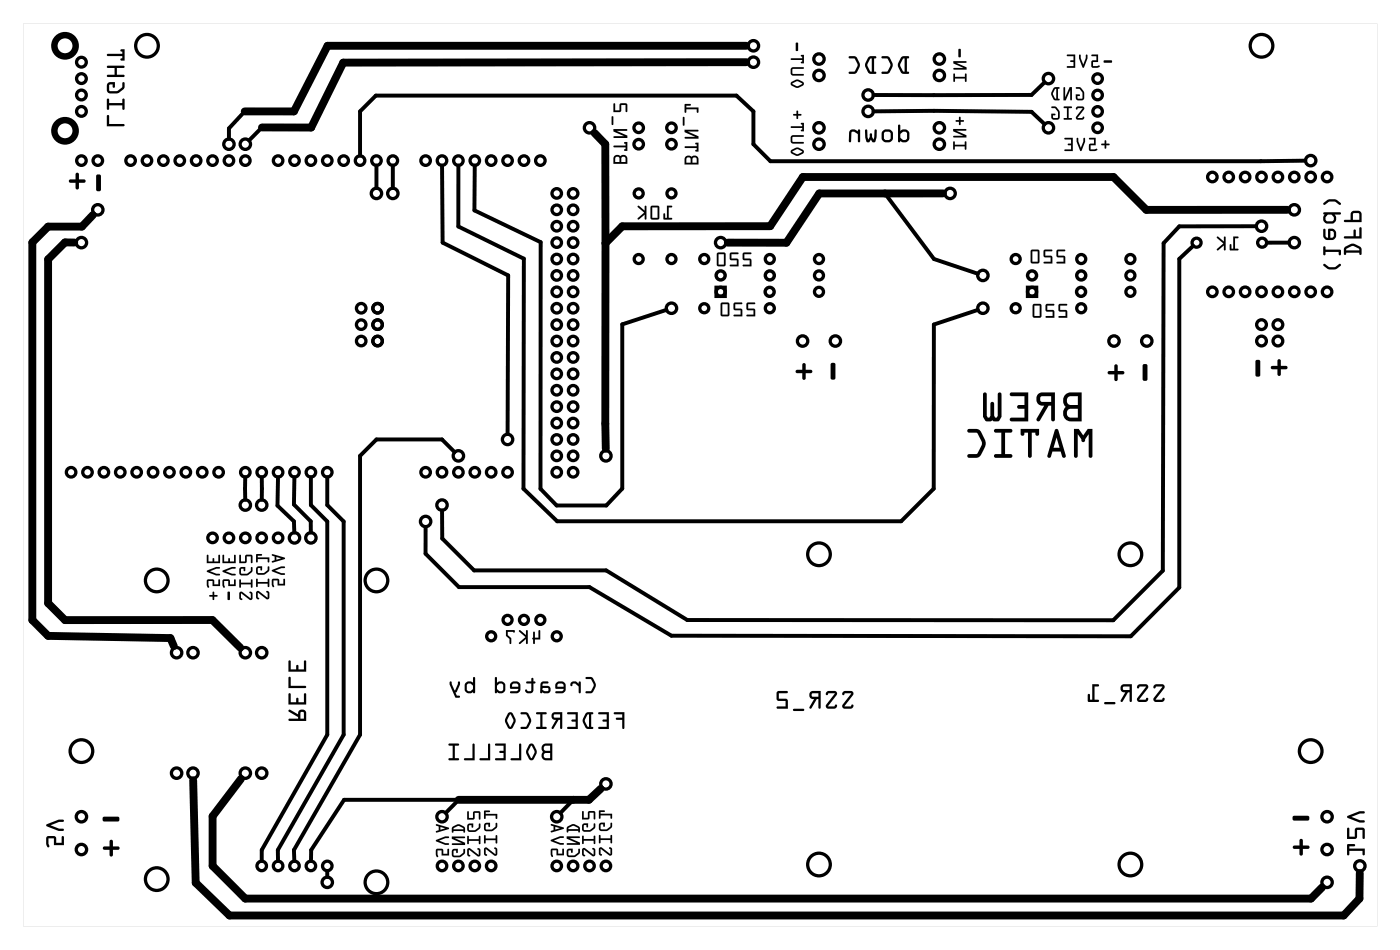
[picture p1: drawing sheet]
<svg xmlns="http://www.w3.org/2000/svg" width="217mm" height="147mm" viewBox="0 0 217 147" stroke-linecap="round" stroke-linejoin="round" font-family="sans-serif">
<g fill="#000">
<path d="M10.7 27.9l1-.1v-.8a.26 .26 0 0 1 .3-.3 .26 .26 0 0 1 .2 .3v.8h.8a.26 .26 0 0 1 .3 .2 .26 .26 0 0 1-.3 .3h-.8v.8a.26 .26 0 0 1-.2 .2 .26 .26 0 0 1-.3-.2v-.8h-.9l-.1-.2zM15 27.1l.4-.1 .2 .2v2.1a.39 .39 0 0 1-.3 .3 .39 .39 0 0 1-.4-.3zM124.4 56.3l.3-.1 .1 .2 .1 .9h.7a.26 .26 0 0 1 .3 .2 .26 .26 0 0 1-.3 .3h-.7v.8a.26 .26 0 0 1-.3 .2 .26 .26 0 0 1-.3-.2v-.8h-.7a.26 .26 0 0 1-.3-.3 .26 .26 0 0 1 .3-.2h.7zM128.8 56.3l.4-.1 .2 .1 .1 2.2a.39 .39 0 0 1-.4 .3 .39 .39 0 0 1-.4-.3zM172.8 56.5l.2-.1 .2 .2v.8h.8a.26 .26 0 0 1 .2 .3 .26 .26 0 0 1-.2 .3h-.8v.7a.26 .26 0 0 1-.3 .3 .26 .26 0 0 1-.2-.3v-.7h-.8a.26 .26 0 0 1-.3-.3 .26 .26 0 0 1 .3-.3h.8zM177.1 56.5l.5-.1 .2 .1v2.2a.39 .39 0 0 1-.4 .3 .39 .39 0 0 1-.3-.3zM194.6 55.8l.4-.1 .3 .2v2.2a.39 .39 0 0 1-.4 .2 .39 .39 0 0 1-.3-.2zM198 55.7l.3-.1 .2 .2v.9h.8a.26 .26 0 0 1 .2 .2 .26 .26 0 0 1-.2 .3h-.8v.8a.26 .26 0 0 1-.3 .2 .26 .26 0 0 1-.2-.2v-.8h-.8a.26 .26 0 0 1-.3-.3 .26 .26 0 0 1 .3-.2h.8zM16 131.1h1v-.8a.26 .26 0 0 1 .2-.3 .26 .26 0 0 1 .3 .3v.8h.8a.26 .26 0 0 1 .2 .2 .26 .26 0 0 1-.2 .3h-.8v.8a.26 .26 0 0 1-.3 .2 .26 .26 0 0 1-.2-.2v-.8h-.9l-.1-.2zM16 126.5h2.2a.39 .39 0 0 1 .3 .3 .39 .39 0 0 1-.3 .4h-2.1l-.2-.3zM200.4 131l1-.1v-.7a.26 .26 0 0 1 .2-.3 .26 .26 0 0 1 .3 .3v.7h.8a.26 .26 0 0 1 .2 .3 .26 .26 0 0 1-.2 .3h-.8v.7a.26 .26 0 0 1-.3 .3 .26 .26 0 0 1-.2-.3v-.7l-.9-.1-.1-.1zM200.4 126.4l2.2-.1a.39 .39 0 0 1 .3 .4 .39 .39 0 0 1-.3 .4h-2.1l-.2-.3z"/>
<path d="M16.6 17.9v1.7h2.5a.18 .18 0 0 0 .2-.2 .18 .18 0 0 0-.2-.2h-2.2v-1.3zM16.6 15.3v1.5a.18 .18 0 0 0 .1 .2 .18 .18 0 0 0 .2-.2v-.5h2.1v.5a.18 .18 0 0 0 .1 .2 .18 .18 0 0 0 .2-.2v-1.4a.18 .18 0 0 0-.2-.1 .18 .18 0 0 0-.1 .1v.6h-2.1v-.6zM16.7 12.9a1.39 1.39 0 0 0 0 1.4l.4 .2 1.3-.1 .8-.7 .1-.8a.18 .18 0 0 0-.2-.2 .18 .18 0 0 0-.1 .2l-.1 .6-.7 .6h-1.2v-1h.5v.3a.18 .18 0 0 0 .1 .2 .18 .18 0 0 0 .2-.2v-.7h-.7zM16.6 10.2l.1 .3h1.1v1.1h-1.1a.18 .18 0 0 0-.1 .2 .18 .18 0 0 0 .1 .1h2.4a.18 .18 0 0 0 .2-.1 .18 .18 0 0 0-.2-.2h-1v-1.1h1a.18 .18 0 0 0 .2-.2 .18 .18 0 0 0-.2-.1zM16.6 8.4v.2l.1 .1h2.3v.3h-.2a.18 .18 0 0 0-.1 .2 .18 .18 0 0 0 .1 .2h.5v-1.8h-.5a.18 .18 0 0 0-.1 .2 .18 .18 0 0 0 .1 .2h.2v.3z"/>
<path d="M16.6 17.9v1.7h2.5a.18 .18 0 0 0 .2-.2 .18 .18 0 0 0-.2-.2h-2.2v-1.3zM16.6 17.9h.3v1.3h2.2a.18 .18 0 0 1 .2 .2 .18 .18 0 0 1-.2 .2h-2.5zM16.6 15.3v1.5a.18 .18 0 0 0 .1 .2 .18 .18 0 0 0 .2-.2v-.5h2.1v.5a.18 .18 0 0 0 .1 .2 .18 .18 0 0 0 .2-.2v-1.4a.18 .18 0 0 0-.2-.1 .18 .18 0 0 0-.1 .1v.6h-2.1v-.6zM16.6 15.3l.3 .1v.6h2.1v-.6a.18 .18 0 0 1 .1-.1 .18 .18 0 0 1 .2 .1v1.4a.18 .18 0 0 1-.2 .2 .18 .18 0 0 1-.1-.2v-.5h-2.1v.5a.18 .18 0 0 1-.2 .2 .18 .18 0 0 1-.1-.2zM16.7 12.9a1.39 1.39 0 0 0 0 1.4l.4 .2 1.3-.1 .8-.7 .1-.8a.18 .18 0 0 0-.2-.2 .18 .18 0 0 0-.1 .2l-.1 .6-.7 .6h-1.2v-1h.5v.3a.18 .18 0 0 0 .1 .2 .18 .18 0 0 0 .2-.2v-.7h-.7zM16.7 12.9l.4-.2h.7v.7a.18 .18 0 0 1-.2 .2 .18 .18 0 0 1-.1-.2v-.3h-.5v1h1.2l.7-.6 .1-.6a.18 .18 0 0 1 .1-.2 .18 .18 0 0 1 .2 .2l-.1 .8-.7 .6-.3 .2h-1.1a.53 .53 0 0 1-.5-.6v-.6zM16.6 10.2l.1 .3h1.1v1.1h-1.1a.18 .18 0 0 0-.1 .2 .18 .18 0 0 0 .1 .1h2.4a.18 .18 0 0 0 .2-.1 .18 .18 0 0 0-.2-.2h-1v-1.1h1a.18 .18 0 0 0 .2-.2 .18 .18 0 0 0-.2-.1zM16.6 10.2h2.5a.18 .18 0 0 1 .2 .1 .18 .18 0 0 1-.2 .2h-1v1.1h1a.18 .18 0 0 1 .2 .2 .18 .18 0 0 1-.2 .1h-2.4a.18 .18 0 0 1-.1-.1 .18 .18 0 0 1 .1-.2h1.1v-1.1h-1.1l-.1-.1zM16.6 8.4v.2l.1 .1h2.3v.3h-.2a.18 .18 0 0 0-.1 .2 .18 .18 0 0 0 .1 .2h.5v-1.8h-.5a.18 .18 0 0 0-.1 .2 .18 .18 0 0 0 .1 .2h.2v.3zM16.6 8.4l2.4-.1v-.3h-.2a.18 .18 0 0 1-.1-.2 .18 .18 0 0 1 .1-.2h.5v1.8h-.5a.18 .18 0 0 1-.1-.2 .18 .18 0 0 1 .1-.2h.2v-.3h-2.3l-.1-.1z"/>
<path d="M122.6 12.7l-.1 .3 .2 .3a1.22 1.22 0 0 0 1.8-.1l.1-.2-.1-.3-.8-.4-.4 .1zM122.8 12.9l.8-.3 .7 .4-.7 .4-.8-.4zM122.6 10.5l-.1 .8 .3 .4h1.7a.13 .13 0 0 0 .1-.1 .13 .13 0 0 0-.1-.2h-1.6l-.1-.1 .1-.6h1.6a.13 .13 0 0 0 .1-.2 .13 .13 0 0 0-.1-.1h-1.6zM122.6 9.1l-.1 .1 .2 .1h1.6v.2h-.1a.13 .13 0 0 0-.1 .2 .13 .13 0 0 0 .1 .1h.4v-1.3h-.4a.13 .13 0 0 0-.1 .1 .13 .13 0 0 0 .1 .2h.1v.2zM123.3 6.6v1.2l.3 .1 .1-.1v-1.1l-.1-.1z"/>
<path d="M122.6 12.7l-.1 .3 .1 .2 .8 .4h.3l.7-.3a.35 .35 0 0 0 0-.6l-.8-.4zM122.6 12.7l1-.4 .8 .4a.35 .35 0 0 1 0 .6l-.7 .3h-.3l-.8-.4-.1-.2zM122.8 12.9l.8-.3 .7 .4-.7 .4-.8-.4zM122.8 12.9v.1l.8 .4 .7-.4-.7-.4zM122.6 10.5l-.1 .8 .3 .4h1.7a.13 .13 0 0 0 .1-.1 .13 .13 0 0 0-.1-.2h-1.6l-.1-.1 .1-.6h1.6a.13 .13 0 0 0 .1-.2 .13 .13 0 0 0-.1-.1h-1.6zM122.6 10.5l.3-.1h1.6a.13 .13 0 0 1 .1 .1 .13 .13 0 0 1-.1 .2h-1.6l-.1 .1 .1 .6h1.6a.13 .13 0 0 1 .1 .2 .13 .13 0 0 1-.1 .1h-1.6a.4 .4 0 0 1-.4-.4zM122.6 9.1l-.1 .1 .2 .1h1.6v.2h-.1a.13 .13 0 0 0-.1 .2 .13 .13 0 0 0 .1 .1h.4v-1.3h-.4a.13 .13 0 0 0-.1 .1 .13 .13 0 0 0 .1 .2h.1v.2zM122.6 9.1l1.7-.1v-.2h-.1a.13 .13 0 0 1-.1-.2 .13 .13 0 0 1 .1-.1h.4v1.3h-.4a.13 .13 0 0 1-.1-.1 .13 .13 0 0 1 .1-.2h.1v-.2h-1.6l-.2-.1zM123.3 6.6v1.2l.3 .1 .1-.1v-1.1l-.1-.1zM123.3 6.6l.4 .1v1.1a.2 .2 0 0 1-.2 .1 .2 .2 0 0 1-.2-.1z"/>
<path d="M139.7 8.9l-.5 1v.5l.6 1h.9a.18 .18 0 0 0 .2-.1 .18 .18 0 0 0-.2-.2h-.2v-2.1h.2a.18 .18 0 0 0 .2-.1 .18 .18 0 0 0-.2-.2h-.8zM139.7 8.9l.2-.2h.8a.18 .18 0 0 1 .2 .2 .18 .18 0 0 1-.2 .2l-.2-.1v2.1h.2a.18 .18 0 0 1 .2 .2 .18 .18 0 0 1-.2 .1h-.8l-.3-.2a1.53 1.53 0 0 1 0-2.2zM140 9.1l.2-.1v2.1l-.3-.1-.4-.9zM140 9.1l-.5 1 .4 .9 .3 .1v-2.1zM136.6 8.7l.1 .3 .8 .1 .5 1-.5 1h-.7a.18 .18 0 0 0-.2 .2 .18 .18 0 0 0 .2 .1h.6a1.42 1.42 0 0 0 1-1.3l-.1-.4-.6-.9zM136.6 8.7h1l.3 .3a1.58 1.58 0 0 1 .4 1.3l-.6 1.1h-.9a.18 .18 0 0 1-.2-.1 .18 .18 0 0 1 .2-.2h.7l.5-1-.5-1-.8-.1zM134.6 8.9l-.5 1v.5l.6 1h.9a.18 .18 0 0 0 .2-.1 .18 .18 0 0 0-.2-.2h-.1v-2.1h.1a.18 .18 0 0 0 .2-.1 .18 .18 0 0 0-.2-.2h-.8zM134.6 8.9l.2-.2h.8a.18 .18 0 0 1 .2 .2 .18 .18 0 0 1-.2 .2l-.1-.1v2.1h.1a.18 .18 0 0 1 .2 .2 .18 .18 0 0 1-.2 .1h-.8l-.3-.2a1.53 1.53 0 0 1 0-2.2zM134.9 9.1l.2-.1v2.1l-.3-.1-.4-.9zM134.9 9.1l-.5 1 .4 .9 .3 .1v-2.1zM131.6 8.7v.3l.8 .1 .5 1-.5 1h-.7a.18 .18 0 0 0-.2 .2 .18 .18 0 0 0 .2 .1h.6a1.42 1.42 0 0 0 1-1.3l-.1-.4-.6-.9zM131.6 8.7h.9l.3 .3a1.58 1.58 0 0 1 .4 1.3l-.6 1.1h-.9a.18 .18 0 0 1-.2-.1 .18 .18 0 0 1 .2-.2h.7l.5-1-.5-1-.8-.1z"/>
<path d="M139.7 8.9a1.63 1.63 0 0 0 0 2.4l.2 .1h.8a.18 .18 0 0 0 .2-.1 .18 .18 0 0 0-.2-.2h-.2v-2.1h.2a.18 .18 0 0 0 .2-.1 .18 .18 0 0 0-.2-.2h-.8zM140 9.1l.2-.1v2.1l-.3-.1-.4-.9zM136.6 8.7l.1 .3 .8 .1 .5 1-.5 1h-.7a.18 .18 0 0 0-.2 .2 .18 .18 0 0 0 .2 .1h.6a1.42 1.42 0 0 0 1-1.3l-.1-.4-.6-.9zM134.6 8.9a1.63 1.63 0 0 0 0 2.4l.2 .1h.8a.18 .18 0 0 0 .2-.1 .18 .18 0 0 0-.2-.2h-.1v-2.1h.1a.18 .18 0 0 0 .2-.1 .18 .18 0 0 0-.2-.2h-.8zM134.9 9.1l.2-.1v2.1l-.3-.1-.4-.9zM131.6 8.7v.3l.8 .1 .5 1-.5 1h-.7a.18 .18 0 0 0-.2 .2 .18 .18 0 0 0 .2 .1h.6a1.42 1.42 0 0 0 1-1.3l-.1-.4-.6-.9z"/>
<path d="M147.8 11.4l-.1 1.2a.13 .13 0 0 0 .2 .1 .13 .13 0 0 0 .1-.1v-.4h1.5v.4a.13 .13 0 0 0 .2 .1 .13 .13 0 0 0 .1-.1v-1.1a.13 .13 0 0 0-.1-.1 .13 .13 0 0 0-.2 .1v.4h-1.5v-.4zM147.7 9.5v.3l1.6 .7h-1.4a.14 .14 0 0 0-.2 .2 .13 .13 0 0 0 .2 .1h1.9v-.4l-1.6-.7h1.5a.13 .13 0 0 0 .1-.1 .13 .13 0 0 0-.1-.1zM148.6 7.6l-.1 1.1 .3 .2 .1-.2v-1l-.1-.1z"/>
<path d="M147.8 11.4l-.1 1.2a.13 .13 0 0 0 .2 .1 .13 .13 0 0 0 .1-.1v-.4h1.5v.4a.13 .13 0 0 0 .2 .1 .13 .13 0 0 0 .1-.1v-1.1a.13 .13 0 0 0-.1-.1 .13 .13 0 0 0-.2 .1v.4h-1.5v-.4zM147.8 11.4l.2 .1v.4h1.5v-.4a.13 .13 0 0 1 .2-.1 .13 .13 0 0 1 .1 .1v1.1a.13 .13 0 0 1-.1 .1 .13 .13 0 0 1-.2-.1v-.4h-1.5v.4a.13 .13 0 0 1-.1 .1 .13 .13 0 0 1-.2-.1zM147.7 9.5v.3l1.6 .7h-1.4a.14 .14 0 0 0-.2 .2 .13 .13 0 0 0 .2 .1h1.9v-.4l-1.6-.7h1.5a.13 .13 0 0 0 .1-.1 .13 .13 0 0 0-.1-.1zM147.7 9.5h2a.13 .13 0 0 1 .1 .1 .13 .13 0 0 1-.1 .1h-1.5l1.6 .7v.4h-1.9a.13 .13 0 0 1-.2-.1 .14 .14 0 0 1 .2-.2h1.4l-1.6-.7zM148.6 7.6l-.1 1.1 .3 .2 .1-.2v-1l-.1-.1zM148.6 7.6h.3v1.1a.2 .2 0 0 1-.2 .2 .2 .2 0 0 1-.2-.2z"/>
<path d="M166.7 13.5l.1 .2 .5 .1 .4 .5v.9h-.7v-.3h.2a.14 .14 0 0 0 .2-.2 .13 .13 0 0 0-.2-.1h-.5v.7l.3 .2h.6a.4 .4 0 0 0 .4-.4 1.42 1.42 0 0 0-.4-1.5l-.4-.1zM166.7 13.5h.7l.6 .8a1.45 1.45 0 0 1-.1 1.1l-.8 .2a.41 .41 0 0 1-.4-.5v-.5h.5a.13 .13 0 0 1 .2 .1 .14 .14 0 0 1-.2 .2h-.2v.3h.7v-.9l-.4-.5-.5-.1zM164.8 13.5v2h.4l.6-1.5 .1 1.4a.13 .13 0 0 0 .1 .1 .13 .13 0 0 0 .1-.1v-1.9h-.3l-.7 1.6v-1.5l-.1-.1zM164.8 13.5h.2l.1 .1v1.5l.7-1.6h.3v1.9a.13 .13 0 0 1-.1 .2 .14 .14 0 0 1-.2-.2l.1-1.4-.7 1.6h-.4zM163.3 13.6l-.4 .8 .1 .4 .4 .7h.7a.13 .13 0 0 0 .1-.1 .13 .13 0 0 0-.1-.1h-.1v-1.5h.1a.13 .13 0 0 0 .1-.2 .13 .13 0 0 0-.1-.1h-.6zM163.3 13.6l.2-.1h.6a.13 .13 0 0 1 .1 .1 .13 .13 0 0 1-.1 .2h-.1v1.5h.1a.13 .13 0 0 1 .1 .1 .13 .13 0 0 1-.1 .2l-.7-.1-.4-.7-.1-.4zM163.5 13.8h.2v1.5l-.2-.1-.3-.7zM163.5 13.8l-.3 .7 .3 .7 .2 .1v-1.5z"/>
<path d="M166.7 13.5l.1 .2 .5 .1 .4 .5v.9h-.7v-.3h.2a.14 .14 0 0 0 .2-.2 .13 .13 0 0 0-.2-.1h-.5v.7l.3 .2h.6a.4 .4 0 0 0 .4-.4 1.39 1.39 0 0 0-.8-1.6zM164.8 13.5v2h.4l.7-1.5v1.4a.13 .13 0 0 0 .1 .1 .13 .13 0 0 0 .1-.1v-1.9h-.3l-.7 1.6v-1.5l-.1-.1zM163.3 13.6a1.22 1.22 0 0 0 0 1.8l.2 .1h.6a.13 .13 0 0 0 .1-.1 .13 .13 0 0 0-.1-.1h-.1v-1.5h.1a.13 .13 0 0 0 .1-.2 .13 .13 0 0 0-.1-.1h-.6zM163.5 13.8h.2v1.5l-.2-.1-.3-.7z"/>
<path d="M166.8 16.6l-.1 .2a.19 .19 0 0 0 .2 .1 .19 .19 0 0 0 .2-.2l.7 .1-1 1.3-.1 .3 .2 .1h.8l.2-.1 .1-.2a.19 .19 0 0 0-.2-.1 .19 .19 0 0 0-.1 .2l-.7-.1 1-1.2v-.3l-.3-.2zM166.8 16.6l.9-.1 .3 .2v.3l-1 1.2h.8a.14 .14 0 0 1 .1-.1 .14 .14 0 0 1 .1 .1l-.2 .3h-1l-.1-.3 .1-.1 1-1.3h-.8a.14 .14 0 0 1-.1 .2 .14 .14 0 0 1-.2-.2zM164.9 16.5v.2h.4v1.6h-.3a.13 .13 0 0 0-.2 .1 .13 .13 0 0 0 .2 .1h1a.13 .13 0 0 0 .1-.1 .13 .13 0 0 0-.1-.1h-.4v-1.6h.4a.13 .13 0 0 0 .1-.1 .13 .13 0 0 0-.1-.1zM164.9 16.5h1.1a.13 .13 0 0 1 .1 .1 .13 .13 0 0 1-.1 .1h-.4v1.6h.4a.13 .13 0 0 1 .1 .1 .13 .13 0 0 1-.1 .1h-1a.13 .13 0 0 1-.2-.1 .13 .13 0 0 1 .2-.1h.3v-1.6h-.4zM163 16.5v.2l.5 .1 .4 .5v.9h-.7v-.3h.2a.14 .14 0 0 0 .2-.2 .13 .13 0 0 0-.2-.1h-.5v.7l.3 .2h.6a.4 .4 0 0 0 .4-.4 1.42 1.42 0 0 0-.4-1.5l-.4-.1zM162.9 16.5h.7l.6 .7a1.45 1.45 0 0 1-.1 1.2l-.8 .1a.41 .41 0 0 1-.4-.4v-.5h.5a.13 .13 0 0 1 .2 .1 .14 .14 0 0 1-.2 .2h-.2v.3h.7v-.9l-.4-.5-.5-.1z"/>
<path d="M166.8 16.6l-.1 .2a.19 .19 0 0 0 .2 .1 .19 .19 0 0 0 .2-.2l.7 .1-1 1.3-.1 .3 .2 .1h.8l.2-.1 .1-.2a.19 .19 0 0 0-.2-.1 .19 .19 0 0 0-.1 .2l-.7-.1 1-1.2v-.3l-.3-.2zM164.9 16.5v.2h.4v1.6h-.3a.13 .13 0 0 0-.2 .1 .13 .13 0 0 0 .2 .1h1a.13 .13 0 0 0 .1-.1 .13 .13 0 0 0-.1-.1h-.4v-1.6h.4a.13 .13 0 0 0 .1-.1 .13 .13 0 0 0-.1-.1zM163 16.5v.2l.5 .1 .4 .5v.9h-.7v-.3h.2a.14 .14 0 0 0 .2-.2 .13 .13 0 0 0-.2-.1h-.5v.7l.3 .2h.6a.4 .4 0 0 0 .4-.4 1.39 1.39 0 0 0-.8-1.6z"/>
<path d="M171.1 9.4l-.1 .2 .2 .1h1l.1-.1-.1-.3zM171.1 9.4l1.1-.1a.2 .2 0 0 1 .1 .2 .2 .2 0 0 1-.1 .2h-1.1zM169.2 8.5v.2h.7v.6l-.7 .1-.1 .9 .3 .2 .8-.1a.16 .16 0 0 0 .2-.1 .16 .16 0 0 0-.1-.2l-.9 .1v-.6h.8v-1.2zM169.2 8.5l1-.1v1.2h-.8v.6l.8-.1a.13 .13 0 0 1 .2 .1 .13 .13 0 0 1 0 .2l-.4 .1h-.6l-.3-.2 .1-.9 .7-.1v-.6h-.7zM167.3 8.5l-.1 .5 .5 1.4 .2 .1 .1-.1 .5-1.3v-.5a.13 .13 0 0 0-.1-.2 .13 .13 0 0 0-.1 .2v.4l-.4 1-.4-1v-.5zM167.3 8.5h.2v.5l.4 1 .4-1v-.4a.13 .13 0 0 1 .1-.2 .13 .13 0 0 1 .1 .2v.5l-.5 1.3-.1 .1-.2-.1-.5-1.4zM165.3 8.5l.1 .2h1v.6h-.4a.14 .14 0 0 0-.2 .2 .13 .13 0 0 0 .2 .1h.4v.6h-1a.13 .13 0 0 0-.1 .2 .13 .13 0 0 0 .1 .1h1.2v-2.1zM165.3 8.5l1.3-.1v2.1h-1.2a.13 .13 0 0 1-.1-.1 .13 .13 0 0 1 .1-.2h1v-.6h-.4a.13 .13 0 0 1-.2-.1 .14 .14 0 0 1 .2-.2h.4v-.6h-1z"/>
<path d="M171.1 9.4l-.1 .2 .2 .1h1l.1-.1-.1-.3zM169.2 8.5v.2h.7v.6l-.7 .1-.1 .9 .3 .2 .8-.1a.16 .16 0 0 0 .2-.1 .16 .16 0 0 0-.2-.2l-.8 .1v-.6h.8v-1.2zM167.3 8.5l-.1 .5 .5 1.4 .2 .1 .1-.1 .5-1.3v-.5a.13 .13 0 0 0-.1-.2 .13 .13 0 0 0-.1 .2v.4l-.4 1-.4-1v-.5zM165.3 8.5l.1 .2h1v.6h-.4a.14 .14 0 0 0-.2 .2 .13 .13 0 0 0 .2 .1h.4v.6h-1a.13 .13 0 0 0-.1 .2 .13 .13 0 0 0 .1 .1h1.2v-2.1z"/>
<path d="M3.6 3.6v139.8h209.8v-139.8zM3.6 3.6h209.8v139.8h-209.8z"/>
<path d="M10.7 27.9v.2l.1 .2h.9v.8a.26 .26 0 0 0 .3 .2 .26 .26 0 0 0 .2-.2v-.8h.8a.26 .26 0 0 0 .3-.3 .26 .26 0 0 0-.3-.2h-.8v-.8a.26 .26 0 0 0-.2-.3 .26 .26 0 0 0-.3 .3v.8zM10.7 27.9l1-.1v-.8a.26 .26 0 0 1 .3-.3 .26 .26 0 0 1 .2 .3v.8h.8a.26 .26 0 0 1 .3 .2 .26 .26 0 0 1-.3 .3h-.8v.8a.26 .26 0 0 1-.2 .2 .26 .26 0 0 1-.3-.2v-.8h-.9l-.1-.2z"/>
<path d="M15 27.1l-.1 2.2a.39 .39 0 0 0 .4 .3 .39 .39 0 0 0 .3-.3v-2.1l-.2-.2zM15 27.1l.4-.1 .2 .2v2.1a.39 .39 0 0 1-.3 .3 .39 .39 0 0 1-.4-.3z"/>
<path d="M95.2 24.2l-.1 .2v1h2.1v-.9a.62 .62 0 0 0-.4-.5 .62 .62 0 0 0-.7 .2l-.4-.2zM95.4 24.4l.2-.1 .3 .1 .1 .7h-.7zM96.4 24.4l.2-.1 .3 .1v.7h-.6zM95.1 22.6v.1l.1 .1h1.7v.3h-.1a.14 .14 0 0 0-.1 .1 .14 .14 0 0 0 .1 .2h.4v-1.4h-.4a.14 .14 0 0 0-.1 .1 .14 .14 0 0 0 .1 .2h.1v.2zM95.1 20v.4l1.6 .7h-1.5a.14 .14 0 0 0-.1 .1 .14 .14 0 0 0 .1 .2h2v-.4l-1.6-.7h1.5a.14 .14 0 0 0 .1-.2 .14 .14 0 0 0-.1-.1zM94.8 18v1.2a.14 .14 0 0 0 .1 .2 .14 .14 0 0 0 .2-.2l-.1-1.1zM95.1 16v1.4l1.1-.1 .1-1h.6v.9a.14 .14 0 0 0 .2 .2 .14 .14 0 0 0 .1-.2v-.9l-.2-.3-.9 .1-.1 1h-.7v-1z"/>
<path d="M95.2 24.2l-.1 .2v1h2.1v-.9a.62 .62 0 0 0-.4-.5 .62 .62 0 0 0-.7 .2 .67 .67 0 0 0-.9 0zM95.2 24.2l.5-.2 .4 .2a.62 .62 0 0 1 .7-.2 .62 .62 0 0 1 .4 .5v.9h-2.1v-1zM95.4 24.3h.3h.2l.1 .8h-.7zM95.4 24.4l-.1 .7h.7l-.1-.7-.3-.1zM96.4 24.3h.2h.3v.8h-.6zM96.4 24.4l-.1 .7h.6v-.7l-.2-.1zM95.1 22.6v.1l.1 .1h1.7v.3h-.1a.14 .14 0 0 0-.1 .1 .14 .14 0 0 0 .1 .2h.4v-1.4h-.4a.14 .14 0 0 0-.1 .1 .14 .14 0 0 0 .1 .2h.1v.2zM95.1 22.6l1.8-.1v-.2h-.1a.14 .14 0 0 1-.1-.2 .14 .14 0 0 1 .1-.1h.4v1.4h-.4a.14 .14 0 0 1-.1-.2 .14 .14 0 0 1 .1-.1h.1v-.3h-1.7l-.1-.1zM95.1 20v.4l1.6 .7h-1.5a.14 .14 0 0 0-.1 .1 .14 .14 0 0 0 .1 .2h2v-.4l-1.6-.7h1.5a.14 .14 0 0 0 .1-.2 .14 .14 0 0 0-.1-.1zM95.1 20h2a.14 .14 0 0 1 .1 .1 .14 .14 0 0 1-.1 .2h-1.5l1.6 .7v.4h-2a.14 .14 0 0 1-.1-.2 .14 .14 0 0 1 .1-.1h1.5l-1.6-.7zM94.8 18v1.2a.14 .14 0 0 0 .1 .2 .14 .14 0 0 0 .2-.2l-.1-1.1zM94.8 18l.2 .1 .1 1.1a.14 .14 0 0 1-.2 .2 .14 .14 0 0 1-.1-.2zM95.1 16v1.4l1.1-.1 .1-1h.6v.9a.14 .14 0 0 0 .2 .2 .14 .14 0 0 0 .1-.2v-.9l-.2-.3-.9 .1-.1 1h-.7v-1zM95.1 16l.2 .1v1h.7l.1-1 .9-.1 .2 .3v.9a.14 .14 0 0 1-.1 .2 .14 .14 0 0 1-.2-.2v-.9h-.6l-.1 1-1.1 .1z"/>
<path d="M103.4 31.8v1.9h-.3v-.5a.14 .14 0 0 0-.2-.2 .14 .14 0 0 0-.1 .2l.1 .8h1.1a.14 .14 0 0 0 .2-.1 .14 .14 0 0 0-.2-.2h-.4v-1.6h.4a.14 .14 0 0 0 .2-.1 .14 .14 0 0 0-.2-.2zM103.4 31.8h.6a.14 .14 0 0 1 .2 .2 .14 .14 0 0 1-.2 .1h-.4v1.6h.4a.14 .14 0 0 1 .2 .2 .14 .14 0 0 1-.2 .1h-1.1l-.1-.8a.14 .14 0 0 1 .1-.2 .14 .14 0 0 1 .2 .2v.5h.3zM100.9 31.9l-.1 .2v1.7l.3 .2h.9l.2-.3v-1.7l-.3-.2zM100.9 31.9l1-.1 .3 .2v1.7l-.2 .3h-.9l-.3-.2v-1.7zM101.1 32.1h.8v1.6h-.8zM101.1 32.1v1.6h.8v-1.6zM98.8 31.9v.2l1 .8-1 .9a.14 .14 0 0 0 0 .2 .14 .14 0 0 0 .2 0l.9-.8v.7a.14 .14 0 0 0 .1 .1 .14 .14 0 0 0 .2-.1v-1.9a.14 .14 0 0 0-.2-.2 .14 .14 0 0 0-.1 .2v.6l-.9-.7zM98.8 31.9h.2l.9 .7v-.6a.14 .14 0 0 1 .1-.2 .14 .14 0 0 1 .2 .2v1.9a.14 .14 0 0 1-.2 .1 .14 .14 0 0 1-.1-.1v-.7l-.9 .8a.14 .14 0 0 1-.2 0 .14 .14 0 0 1 0-.2l1-.9-1-.8z"/>
<path d="M103.4 31.8v1.9h-.3v-.5a.14 .14 0 0 0-.2-.2 .14 .14 0 0 0-.1 .2l.1 .8h1.1a.14 .14 0 0 0 .2-.1 .14 .14 0 0 0-.2-.2h-.4v-1.6h.4a.14 .14 0 0 0 .2-.1 .14 .14 0 0 0-.2-.2zM100.9 31.9l-.1 .2v1.7l.3 .2h.9l.2-.3v-1.7l-.3-.2zM101.1 32.1h.8v1.6h-.8zM98.8 31.9v.2l1 .8-1 .9a.14 .14 0 0 0 0 .2 .14 .14 0 0 0 .2 0l.9-.8v.7a.14 .14 0 0 0 .1 .1 .14 .14 0 0 0 .2-.1v-1.9a.14 .14 0 0 0-.2-.2 .14 .14 0 0 0-.1 .2v.6l-.9-.7z"/>
<path d="M106.2 24.3l-.1 .2v1h2.2v-.8a.62 .62 0 0 0-.5-.6 .62 .62 0 0 0-.6 .2l-.5-.2zM106.4 24.5l.2-.1 .3 .1 .1 .7h-.6zM107.4 24.5l.2-.1 .3 .1 .1 .7h-.7zM106.1 22.7v.1l.1 .1h1.8v.3h-.1a.14 .14 0 0 0-.2 .1 .14 .14 0 0 0 .2 .2h.4v-1.4h-.4a.14 .14 0 0 0-.2 .1 .14 .14 0 0 0 .2 .2h.1v.2zM106.1 20.1v.4l1.7 .7h-1.6a.14 .14 0 0 0-.1 .1 .14 .14 0 0 0 .1 .2h2.1v-.4l-1.7-.7h1.5a.14 .14 0 0 0 .2-.2 .14 .14 0 0 0-.2-.1zM105.8 18.1v1.2a.14 .14 0 0 0 .1 .2 .14 .14 0 0 0 .2-.2v-1.1zM106.1 16.1v1.2a.14 .14 0 0 0 .1 .2 .14 .14 0 0 0 .2-.2v-.4h1.6v.4a.14 .14 0 0 0 .1 .2 .14 .14 0 0 0 .2-.2v-.7h-1.9v-.2h.5a.14 .14 0 0 0 .2-.2 .14 .14 0 0 0-.2-.1z"/>
<path d="M106.3 24.3l-.2 .2v1h2.2l-.1-.8a.62 .62 0 0 0-.4-.6 .62 .62 0 0 0-.6 .2 .67 .67 0 0 0-.9 0zM106.2 24.3l.5-.2 .5 .2a.62 .62 0 0 1 .6-.2 .62 .62 0 0 1 .5 .6v.8h-2.2v-1zM106.4 24.5l.3-.1 .2 .1 .1 .7h-.6zM106.4 24.5v.7h.6l-.1-.7-.3-.1zM107.4 24.5l.2-.1 .3 .1 .1 .7h-.7zM107.4 24.5l-.1 .7h.7l-.1-.7-.2-.1zM106.1 22.7v.1l.1 .1h1.8v.3h-.1a.14 .14 0 0 0-.2 .1 .14 .14 0 0 0 .2 .2h.4v-1.4h-.4a.14 .14 0 0 0-.2 .1 .14 .14 0 0 0 .2 .2h.1v.2zM106.1 22.7l1.9-.1v-.2h-.1a.14 .14 0 0 1-.2-.2 .14 .14 0 0 1 .2-.1h.4v1.4h-.4a.14 .14 0 0 1-.2-.2 .14 .14 0 0 1 .2-.1h.1v-.3h-1.8l-.1-.1zM106.1 20.1v.4l1.7 .7h-1.6a.14 .14 0 0 0-.1 .1 .14 .14 0 0 0 .1 .2h2.1v-.4l-1.7-.7h1.5a.14 .14 0 0 0 .1-.2 .14 .14 0 0 0-.1-.1zM106.1 20.1h2a.14 .14 0 0 1 .2 .1 .14 .14 0 0 1-.2 .2h-1.5l1.7 .7v.4h-2.1a.14 .14 0 0 1-.1-.2 .14 .14 0 0 1 .1-.1h1.6l-1.7-.7zM105.8 18.1v1.2a.14 .14 0 0 0 .1 .2 .14 .14 0 0 0 .2-.2v-1.1zM105.8 18.1l.3 .1v1.1a.14 .14 0 0 1-.2 .2 .14 .14 0 0 1-.1-.2zM106.1 16.1v1.2a.14 .14 0 0 0 .1 .2 .14 .14 0 0 0 .2-.2v-.4h1.6v.4a.14 .14 0 0 0 .1 .2 .14 .14 0 0 0 .1-.2l.1-.7h-1.9v-.2h.5a.14 .14 0 0 0 .2-.2 .14 .14 0 0 0-.2-.1zM106.1 16.1h.8a.14 .14 0 0 1 .2 .1 .14 .14 0 0 1-.2 .2h-.5v.2h1.9v.7a.14 .14 0 0 1-.2 .2 .14 .14 0 0 1-.1-.2v-.4h-1.6v.4a.14 .14 0 0 1-.2 .2 .14 .14 0 0 1-.1-.2z"/>
<path d="M122.6 23.2l-.1 .3 .2 .3a1.22 1.22 0 0 0 1.8-.1l.1-.2-.1-.3-.8-.4-.4 .1zM122.8 23.4l.8-.3 .7 .4-.7 .4-.8-.3zM122.6 21l-.1 .8 .3 .4h1.7a.13 .13 0 0 0 .1-.1 .13 .13 0 0 0-.1-.1h-1.6l-.1-.2 .1-.6h1.6a.13 .13 0 0 0 .1-.1 .13 .13 0 0 0-.1-.2h-1.6zM122.6 19.6l-.1 .1 .2 .1h1.6v.3h-.1a.13 .13 0 0 0-.1 .1 .13 .13 0 0 0 .1 .1h.4v-1.3h-.4a.13 .13 0 0 0-.1 .2 .13 .13 0 0 0 .1 .1h.1v.2zM123.5 17.2l-.1 .4h-.4a.13 .13 0 0 0-.1 .2 .13 .13 0 0 0 .1 .1h.4v.4a.13 .13 0 0 0 .2 .1 .13 .13 0 0 0 .1-.1v-.4h.4a.13 .13 0 0 0 .1-.1 .13 .13 0 0 0-.1-.2h-.4v-.4z"/>
<path d="M122.6 23.2l-.1 .3 .1 .2 .8 .4h.3l.7-.3a.35 .35 0 0 0 0-.6l-.8-.4zM122.6 23.2l1-.4 .8 .4a.35 .35 0 0 1 0 .6l-.7 .3h-.3l-.8-.4-.1-.2zM122.8 23.4l.8-.3 .7 .4-.7 .4-.8-.3zM122.8 23.4v.2l.8 .3 .7-.4-.7-.4zM122.6 21l-.1 .8 .3 .4h1.7a.13 .13 0 0 0 .1-.1 .13 .13 0 0 0-.1-.1h-1.6l-.1-.2 .1-.6h1.6a.13 .13 0 0 0 .1-.1 .13 .13 0 0 0-.1-.2h-1.6zM122.6 21l.3-.1h1.6a.13 .13 0 0 1 .1 .2 .13 .13 0 0 1-.1 .1h-1.6l-.1 .1 .1 .7h1.6a.13 .13 0 0 1 .1 .1 .13 .13 0 0 1-.1 .1h-1.6a.4 .4 0 0 1-.4-.4zM122.6 19.6l-.1 .1 .2 .1h1.6v.3h-.1a.13 .13 0 0 0-.1 .1 .13 .13 0 0 0 .1 .1h.4v-1.3h-.4a.13 .13 0 0 0-.1 .2 .13 .13 0 0 0 .1 .1h.1v.2zM122.6 19.6l1.7-.1v-.2h-.1a.13 .13 0 0 1-.1-.1 .13 .13 0 0 1 .1-.2h.4v1.3h-.4a.13 .13 0 0 1-.1-.1 .13 .13 0 0 1 .1-.1h.1v-.3h-1.6l-.2-.1zM123.5 17.2l-.1 .4h-.4a.13 .13 0 0 0-.1 .2 .13 .13 0 0 0 .1 .1h.4v.4a.13 .13 0 0 0 .2 .1 .13 .13 0 0 0 .1-.1v-.4h.4a.13 .13 0 0 0 .1-.1 .13 .13 0 0 0-.1-.2h-.4v-.4zM123.5 17.2h.2v.4h.4a.13 .13 0 0 1 .1 .2 .13 .13 0 0 1-.1 .1h-.4v.4a.13 .13 0 0 1-.1 .1 .13 .13 0 0 1-.2-.1v-.4h-.4a.13 .13 0 0 1-.1-.1 .13 .13 0 0 1 .1-.2h.4z"/>
<path d="M139.2 19.3v2.6a.18 .18 0 0 0 .2 .1 .18 .18 0 0 0 .1-.2l.5 .2h.4l.3-.2 .2-.2v-1.1l-.4-.4-.6-.1-.4 .3v-.9zM139.2 19.3l.3 .1v.9l.4-.3 .6 .1 .4 .4v1.1l-.2 .2-.3 .2h-.4l-.5-.2a.18 .18 0 0 1-.1 .2 .18 .18 0 0 1-.2-.1zM139.6 20.7l.3-.3 .5 .1 .2 .2-.1 .8-.2 .2h-.4l-.3-.3zM139.6 20.7v.7l.3 .3h.4l.2-.2v-1l-.2-.1h-.4zM136.8 20.3l-.2 .2v1l.3 .4a.88 .88 0 0 0 .9 .1l.3-.1 .3-.3v-.9a.72 .72 0 0 0-.7-.7l-.5 .1zM136.8 20.3l.4-.3h.5l.6 .4 .1 1-.1 .3-.2 .2-.8 .1-.6-.3-.1-1zM137.1 20.5l.7-.1 .2 .2v.8l-.2 .2-.6 .1-.2-.2v-.8zM137.1 20.5l-.1 .2v.8l.2 .2 .6-.1 .2-.2v-.8l-.2-.2zM134.1 20.1v1.2l.2 .6a.32 .32 0 0 0 .5 .1l.2-.4 .2 .4a.32 .32 0 0 0 .5-.1l.1-.6 .1-1.1a.18 .18 0 0 0-.2-.2 .18 .18 0 0 0-.2 .2l-.1 1.4-.3-.4v-.4a.18 .18 0 0 0-.1-.2 .18 .18 0 0 0-.2 .2v.4l-.2 .4-.2-1.5zM134.1 20.1h.3l.2 1.5 .2-.4v-.4a.18 .18 0 0 1 .2-.2 .18 .18 0 0 1 .1 .2v.4l.3 .4 .1-1.4a.18 .18 0 0 1 .2-.2 .18 .18 0 0 1 .2 .2l-.1 1.1-.2 .7h-.4l-.2-.4-.3 .4h-.3l-.1-.1-.2-.6zM131.7 20.2l-.1 .3-.1 1.4a.18 .18 0 0 0 .2 .1 .18 .18 0 0 0 .2-.1v-1.3l.2-.2h.3l.5 .4v1.1a.18 .18 0 0 0 .2 .1 .18 .18 0 0 0 .2-.1v-1.7a.18 .18 0 0 0-.2-.2 .18 .18 0 0 0-.2 .2v.1l-.6-.3zM131.7 20.2l.6-.2 .6 .3v-.1a.18 .18 0 0 1 .2-.2 .18 .18 0 0 1 .2 .2v1.7a.18 .18 0 0 1-.2 .1 .18 .18 0 0 1-.2-.1v-1.1l-.5-.4h-.3l-.2 .2v1.3a.18 .18 0 0 1-.2 .1 .18 .18 0 0 1-.2-.1l.1-1.4z"/>
<path d="M139.2 19.3v2.6a.18 .18 0 0 0 .2 .1 .18 .18 0 0 0 .1-.2l.4 .2h.5l.2-.1 .3-.3v-.9a.8 .8 0 0 0-1.1-.6l-.3 .2v-.9zM139.6 20.7l.3-.3 .5 .1 .2 .2-.1 .8-.2 .2h-.4l-.3-.3zM136.8 20.3l-.2 .2v1l.3 .4a.88 .88 0 0 0 .9 .1l.3-.1 .3-.3v-.9a.72 .72 0 0 0-.7-.7h-.5zM137.1 20.5l.7-.1 .2 .2v.8l-.2 .2-.6 .1-.2-.2v-.8zM134.1 20.1a2.89 2.89 0 0 0 .2 1.8l.1 .1h.3l.3-.4 .2 .4h.4a3.4 3.4 0 0 0 .3-1.9l-.2-.1-.2 .1-.1 1.5-.3-.4v-.4a.18 .18 0 0 0-.1-.2 .18 .18 0 0 0-.2 .2v.4l-.2 .4-.2-1.5zM131.7 20.2l-.1 .3-.1 1.4a.18 .18 0 0 0 .2 .1 .18 .18 0 0 0 .2-.1v-1.3l.2-.2h.3l.5 .4v1.1a.18 .18 0 0 0 .2 .1 .18 .18 0 0 0 .2-.1v-1.7a.18 .18 0 0 0-.2-.2 .18 .18 0 0 0-.2 .2v.1l-.6-.3z"/>
<path d="M147.7 21.9v1.2a.13 .13 0 0 0 .1 .1 .13 .13 0 0 0 .2-.1v-.4h1.5v.4a.13 .13 0 0 0 .1 .1 .13 .13 0 0 0 .2-.1v-1.1a.13 .13 0 0 0-.2-.1 .13 .13 0 0 0-.1 .1v.4h-1.5v-.4zM147.7 20v.3l1.6 .7h-1.5a.13 .13 0 0 0-.1 .2 .13 .13 0 0 0 .1 .1h2v-.4l-1.6-.7h1.4a.13 .13 0 0 0 .2-.1 .13 .13 0 0 0-.2-.1zM148.6 18.1v.5h-.4a.13 .13 0 0 0-.1 .1 .13 .13 0 0 0 .1 .2h.4v.4a.13 .13 0 0 0 .1 .1 .13 .13 0 0 0 .2-.1v-.4h.4a.13 .13 0 0 0 .1-.2 .13 .13 0 0 0-.1-.1h-.4v-.4z"/>
<path d="M147.7 21.9v1.2a.13 .13 0 0 0 .1 .1 .13 .13 0 0 0 .2-.1v-.4h1.5v.4a.13 .13 0 0 0 .1 .1 .13 .13 0 0 0 .2-.1v-1.1a.13 .13 0 0 0-.2-.1 .13 .13 0 0 0-.1 .1v.4h-1.5v-.4zM147.7 21.9l.3 .1v.4h1.5v-.4a.13 .13 0 0 1 .1-.1 .13 .13 0 0 1 .2 .1v1.1a.13 .13 0 0 1-.2 .1 .13 .13 0 0 1-.1-.1v-.4h-1.5v.4a.13 .13 0 0 1-.2 .1 .13 .13 0 0 1-.1-.1zM147.7 20v.3l1.6 .7h-1.5a.13 .13 0 0 0-.1 .2 .13 .13 0 0 0 .1 .1h2v-.4l-1.6-.7h1.4a.13 .13 0 0 0 .2-.1 .13 .13 0 0 0-.2-.1zM147.7 20h1.9a.13 .13 0 0 1 .2 .1 .13 .13 0 0 1-.2 .1h-1.4l1.6 .7v.4h-2a.13 .13 0 0 1-.1-.1 .13 .13 0 0 1 .1-.2h1.5l-1.6-.7zM148.6 18.1v.5h-.4a.13 .13 0 0 0-.1 .1 .13 .13 0 0 0 .1 .2h.4v.4a.13 .13 0 0 0 .1 .1 .13 .13 0 0 0 .2-.1v-.4h.4a.13 .13 0 0 0 .1-.2 .13 .13 0 0 0-.1-.1h-.4v-.4zM148.6 18.1l.3 .1v.4h.4a.13 .13 0 0 1 .1 .1 .13 .13 0 0 1-.1 .2h-.4v.4a.13 .13 0 0 1-.2 .1 .13 .13 0 0 1-.1-.1v-.4h-.4a.13 .13 0 0 1-.1-.2 .13 .13 0 0 1 .1-.1h.4z"/>
<path d="M170.7 22.3v.2h.5v.4a.13 .13 0 0 0 .1 .1 .13 .13 0 0 0 .1-.1v-.4h.4a.13 .13 0 0 0 .2-.1 .14 .14 0 0 0-.2-.2h-.4v-.4a.13 .13 0 0 0-.1-.1 .13 .13 0 0 0-.1 .1v.4zM170.7 22.3l.5-.1v-.4a.13 .13 0 0 1 .1-.1 .13 .13 0 0 1 .1 .1v.4h.4a.14 .14 0 0 1 .2 .2 .13 .13 0 0 1-.2 .1h-.4v.4a.13 .13 0 0 1-.1 .1 .13 .13 0 0 1-.1-.1v-.4h-.5zM168.8 21.4v.2h.7v.6l-.7 .1v.9l.2 .2 .8-.1a.16 .16 0 0 0 .3-.1 .16 .16 0 0 0-.2-.2l-.9 .1v-.6h.8v-1.2zM168.8 21.4l1-.1v1.2h-.8v.6l.9-.1a.13 .13 0 0 1 .2 .1 .13 .13 0 0 1-.1 .2l-.3 .1h-.7l-.2-.2v-.9l.7-.1v-.6h-.7zM166.9 21.4l-.1 .5 .6 1.4 .1 .1 .1-.1 .6-1.4v-.4a.14 .14 0 0 0-.2-.2 .13 .13 0 0 0-.1 .2v.4l-.4 1-.4-1v-.5zM166.9 21.4h.2v.5l.4 1 .4-1v-.4a.13 .13 0 0 1 .1-.2 .14 .14 0 0 1 .2 .2v.4l-.6 1.4-.1 .1-.1-.1-.6-1.4zM165 21.4v.2h1v.6h-.4a.13 .13 0 0 0-.1 .2 .13 .13 0 0 0 .1 .1h.4v.6h-.9a.14 .14 0 0 0-.2 .2 .13 .13 0 0 0 .2 .1h1.2v-2.1zM165 21.4l1.3-.1v2.1h-1.2a.13 .13 0 0 1-.2-.1 .14 .14 0 0 1 .2-.2h.9v-.6h-.4a.13 .13 0 0 1-.1-.1 .13 .13 0 0 1 .1-.2h.4v-.6h-1z"/>
<path d="M170.7 22.3v.2h.5v.4a.13 .13 0 0 0 .1 .1 .13 .13 0 0 0 .1-.1v-.4h.4a.13 .13 0 0 0 .2-.1 .14 .14 0 0 0-.2-.2h-.4v-.4a.13 .13 0 0 0-.1-.1 .13 .13 0 0 0-.1 .1v.4zM168.8 21.4v.2h.7v.6l-.7 .1v.9l.2 .2 .8-.1a.16 .16 0 0 0 .3-.1 .16 .16 0 0 0-.2-.2l-.9 .1v-.6h.8v-1.2zM166.9 21.4l-.1 .5 .6 1.4 .1 .1 .1-.1 .6-1.4v-.4a.14 .14 0 0 0-.2-.2 .13 .13 0 0 0-.1 .2v.4l-.4 1-.4-1v-.5zM165 21.4v.2h1v.6h-.4a.13 .13 0 0 0-.1 .2 .13 .13 0 0 0 .1 .1h.4v.6h-.9a.14 .14 0 0 0-.2 .2 .13 .13 0 0 0 .2 .1h1.2v-2.1z"/>
<path d="M191.1 36.6v1.9h-.3v-.6a.14 .14 0 0 0-.1-.1 .14 .14 0 0 0-.1 .1v.9h1.2a.14 .14 0 0 0 .1-.2 .14 .14 0 0 0-.1-.1h-.4v-1.6h.4a.14 .14 0 0 0 .1-.1 .14 .14 0 0 0-.1-.2zM191.1 36.6h.7a.14 .14 0 0 1 .1 .2 .14 .14 0 0 1-.1 .1h-.4v1.6h.4a.14 .14 0 0 1 .1 .1 .14 .14 0 0 1-.1 .2h-1.2v-.9a.14 .14 0 0 1 .1-.1 .14 .14 0 0 1 .1 .1v.6h.3zM188.6 36.7v.2l1 .8-1 .8a.14 .14 0 0 0 0 .2 .14 .14 0 0 0 .2 .1l.9-.8v.6a.14 .14 0 0 0 .1 .2 .14 .14 0 0 0 .1-.2v-1.8a.14 .14 0 0 0-.1-.2 .14 .14 0 0 0-.1 .2v.6l-.9-.7zM188.6 36.7h.2l.9 .7v-.6a.14 .14 0 0 1 .1-.2 .14 .14 0 0 1 .1 .2v1.8a.14 .14 0 0 1-.1 .2 .14 .14 0 0 1-.1-.2v-.6l-.9 .8a.14 .14 0 0 1-.2-.1 .14 .14 0 0 1 0-.2l1-.8-1-.8z"/>
<path d="M191.1 36.6v1.9h-.3v-.6a.14 .14 0 0 0-.1-.1 .14 .14 0 0 0-.1 .1v.9h1.2a.14 .14 0 0 0 .1-.2 .14 .14 0 0 0-.1-.1h-.4v-1.6h.4a.14 .14 0 0 0 .1-.1 .14 .14 0 0 0-.1-.2zM188.6 36.7v.2l1 .8-1 .8a.14 .14 0 0 0 0 .2 .14 .14 0 0 0 .2 .1l.9-.8v.6a.14 .14 0 0 0 .1 .2 .14 .14 0 0 0 .1-.2v-1.8a.14 .14 0 0 0-.1-.2 .14 .14 0 0 0-.1 .2v.6l-.9-.7z"/>
<path d="M208.4 38.2l-.1 .3v.8a.18 .18 0 0 0 .1 .2 .18 .18 0 0 0 .2-.2v-.2h2.1v.2a.18 .18 0 0 0 .1 .2 .18 .18 0 0 0 .2-.2l-.1-.9a1.61 1.61 0 0 0-2.4-.2zM208.6 38.6l1-.5 1 .4 .1 .3h-2.1zM208.3 36.6v.2l.1 .1h2.6v-1.5a.18 .18 0 0 0-.2-.2 .18 .18 0 0 0-.1 .2v1.2h-.6v-.9a.18 .18 0 0 0-.2-.2 .18 .18 0 0 0-.1 .2v.9zM209.5 32.8l-.2 .4v.8h-.9a.18 .18 0 0 0-.1 .2 .18 .18 0 0 0 .1 .2h2.6v-1.2a.54 .54 0 0 0-.5-.6h-.7zM209.7 33h.9l.1 1h-1z"/>
<path d="M208.4 38.2l-.1 .3v.8a.18 .18 0 0 0 .1 .2 .18 .18 0 0 0 .2-.2v-.2h2.1v.2a.18 .18 0 0 0 .1 .2 .18 .18 0 0 0 .2-.2l-.1-.9-.9-.6-.5-.1zM208.4 38.2h.1a1.53 1.53 0 0 1 2.2 0l.3 .3v.8a.18 .18 0 0 1-.2 .2 .18 .18 0 0 1-.1-.2v-.2h-2.1v.2a.18 .18 0 0 1-.2 .2 .18 .18 0 0 1-.1-.2v-.8zM208.6 38.6l1-.5 1 .4 .1 .3h-2.1zM208.6 38.6v.2h2.1l-.1-.3-1-.4zM208.3 36.6v.2l.1 .1h2.6v-1.5a.18 .18 0 0 0-.2-.2 .18 .18 0 0 0-.1 .2v1.2h-.6v-.9a.18 .18 0 0 0-.2-.2 .18 .18 0 0 0-.1 .2v.9zM208.3 36.6h1.5v-.9a.18 .18 0 0 1 .1-.2 .18 .18 0 0 1 .2 .2v.9h.6v-1.2a.18 .18 0 0 1 .1-.2 .18 .18 0 0 1 .2 .2v1.5h-2.6l-.1-.1zM209.5 32.8l-.2 .4v.8h-.9a.18 .18 0 0 0-.1 .2 .18 .18 0 0 0 .1 .2h2.6v-1.2a.54 .54 0 0 0-.5-.6h-.7zM209.5 32.8a1.12 1.12 0 0 1 1.5 .2v1.4h-2.6a.18 .18 0 0 1-.1-.2 .18 .18 0 0 1 .1-.2h.9v-.8zM209.7 33h.9l.1 1h-1zM209.7 33v1h1l-.1-1z"/>
<path d="M115.2 39.2l-.1 .2 .1 .8 1 .1v.7h-1a.14 .14 0 0 0-.1 .1 .14 .14 0 0 0 .1 .2h1.3l-.1-1.2-1-.1v-.6h.9a.14 .14 0 0 0 .2-.2 .14 .14 0 0 0-.2-.1zM115.2 39.2l1.1-.1a.14 .14 0 0 1 .2 .1 .14 .14 0 0 1-.2 .2h-.9v.6l1 .1 .1 1.2h-1.3a.14 .14 0 0 1-.1-.2 .14 .14 0 0 1 .1-.1h1v-.7l-1-.1-.1-.8zM113.2 39.2l-.1 .2 .1 .8 1 .1v.7h-1a.14 .14 0 0 0-.1 .1 .14 .14 0 0 0 .1 .2h1.3l-.1-1.2-1-.1v-.6h.9a.14 .14 0 0 0 .2-.2 .14 .14 0 0 0-.2-.1zM113.2 39.2l1.1-.1a.14 .14 0 0 1 .2 .1 .14 .14 0 0 1-.2 .2h-.9v.6l1 .1 .1 1.2h-1.3a.14 .14 0 0 1-.1-.2 .14 .14 0 0 1 .1-.1h1v-.7l-1-.1-.1-.8zM111.2 39.2l-.1 .2v1.7l.3 .2 .9-.1 .2-.2-.1-1.7-.2-.2zM111.2 39.2l1-.1 .2 .2 .1 1.7-.2 .2-.9 .1-.3-.2v-1.7zM111.4 39.4h.8v1.6h-.8zM111.4 39.4v1.6h.8v-1.6z"/>
<path d="M115.2 39.2l-.1 .2 .1 .8 1 .1v.7h-1a.14 .14 0 0 0-.1 .1 .14 .14 0 0 0 .1 .2h1.3l-.1-1.2-1-.1v-.6h.9a.14 .14 0 0 0 .2-.2 .14 .14 0 0 0-.2-.1zM113.2 39.2l-.1 .2 .1 .8 1 .1v.7h-1a.14 .14 0 0 0-.1 .1 .14 .14 0 0 0 .1 .2h1.3l-.1-1.2-1-.1v-.6h.9a.14 .14 0 0 0 .2-.2 .14 .14 0 0 0-.2-.1zM111.2 39.2l-.1 .2v1.7l.3 .2 .9-.1 .2-.2-.1-1.7-.2-.2zM111.4 39.4h.8v1.6h-.8z"/>
<path d="M115.7 46.9v.2v.9l1.1 .1v.6h-1a.14 .14 0 0 0-.1 .2 .14 .14 0 0 0 .1 .1h1.2v-1.1l-1.1-.1v-.7h1a.14 .14 0 0 0 .1-.1 .14 .14 0 0 0-.1-.2zM115.7 46.9l1.2-.1a.14 .14 0 0 1 .1 .2 .14 .14 0 0 1-.1 .1h-1v.7l1.1 .1v1.1h-1.2a.14 .14 0 0 1-.1-.1 .14 .14 0 0 1 .1-.2h1v-.6l-1.1-.1v-.9zM113.7 46.9v.2v.9l1.1 .1v.6h-1a.14 .14 0 0 0-.1 .2 .14 .14 0 0 0 .1 .1h1.2v-1.1l-1.1-.1v-.7h1a.14 .14 0 0 0 .1-.1 .14 .14 0 0 0-.1-.2zM113.7 46.9l1.2-.1a.14 .14 0 0 1 .1 .2 .14 .14 0 0 1-.1 .1h-1v.7l1.1 .1v1.1h-1.2a.14 .14 0 0 1-.1-.1 .14 .14 0 0 1 .1-.2h1v-.6l-1.1-.1v-.9zM111.7 46.9v.2v1.7l.2 .2h1l.1-.3v-1.7l-.2-.2zM111.7 46.9l1.1-.1 .2 .2v1.7l-.1 .3h-1l-.2-.2v-1.7zM111.9 47.1h.9v1.6h-.9zM111.9 47.1v1.6h.9v-1.6z"/>
<path d="M115.7 46.9v.2v.9l1.1 .1v.6h-1a.14 .14 0 0 0-.1 .2 .14 .14 0 0 0 .1 .1h1.2v-1.1l-1.1-.1v-.7h1a.14 .14 0 0 0 .1-.1 .14 .14 0 0 0-.1-.2zM113.7 46.9v.2v.9l1.1 .1v.6h-1a.14 .14 0 0 0-.1 .2 .14 .14 0 0 0 .1 .1h1.2v-1.1l-1.1-.1v-.7h1a.14 .14 0 0 0 .1-.1 .14 .14 0 0 0-.1-.2zM111.7 46.9v.2v1.7l.2 .2h1l.1-.3v-1.7l-.2-.2zM111.9 47.1h.9v1.6h-.9z"/>
<path d="M124.4 56.3l-.1 1h-.7a.26 .26 0 0 0-.3 .2 .26 .26 0 0 0 .3 .3h.7v.8a.26 .26 0 0 0 .3 .2 .26 .26 0 0 0 .3-.2v-.8h.7a.26 .26 0 0 0 .3-.3 .26 .26 0 0 0-.3-.2h-.7l-.1-.9-.1-.2zM124.4 56.3l.3-.1 .1 .2 .1 .9h.7a.26 .26 0 0 1 .3 .2 .26 .26 0 0 1-.3 .3h-.7v.8a.26 .26 0 0 1-.3 .2 .26 .26 0 0 1-.3-.2v-.8h-.7a.26 .26 0 0 1-.3-.3 .26 .26 0 0 1 .3-.2h.7z"/>
<path d="M128.8 56.3l-.1 2.2a.39 .39 0 0 0 .4 .3 .39 .39 0 0 0 .4-.3l-.1-2.1-.2-.2zM128.8 56.3l.4-.1 .2 .1 .1 2.2a.4 .4 0 0 1-.4 .3 .4 .4 0 0 1-.4-.3z"/>
<path d="M163.8 38.7l-.1 .2 .1 .9 1 .1v.6h-.9a.14 .14 0 0 0-.2 .2 .14 .14 0 0 0 .2 .1h1.2l-.1-1.1-1-.1v-.7h1a.14 .14 0 0 0 .1-.1 .14 .14 0 0 0-.1-.2zM163.8 38.7l1.2-.1a.14 .14 0 0 1 .1 .2 .14 .14 0 0 1-.1 .1h-1v.7l1 .1 .1 1.1h-1.2a.14 .14 0 0 1-.2-.1 .14 .14 0 0 1 .2-.2h.9v-.6l-1-.1-.1-.9zM161.8 38.7l-.1 .2 .1 .9 1 .1v.6h-1a.14 .14 0 0 0-.1 .2 .14 .14 0 0 0 .1 .1h1.3l-.1-1.1-1-.1v-.7h1a.14 .14 0 0 0 .1-.1 .14 .14 0 0 0-.1-.2zM161.8 38.7l1.2-.1a.14 .14 0 0 1 .1 .2 .14 .14 0 0 1-.1 .1h-1v.7l1 .1 .1 1.1h-1.3a.14 .14 0 0 1-.1-.1 .14 .14 0 0 1 .1-.2h1v-.6l-1-.1-.1-.9zM159.8 38.7l-.1 .2v1.7l.3 .2h.9l.2-.3v-1.7l-.3-.2zM159.8 38.7l1-.1 .3 .2v1.7l-.2 .3h-.9l-.3-.2v-1.7zM160 38.9h.8v1.6h-.8zM160 38.9v1.6h.8v-1.6z"/>
<path d="M163.8 38.7l-.1 .2 .1 .9 1 .1v.6h-.9a.14 .14 0 0 0-.2 .2 .14 .14 0 0 0 .2 .1h1.2l-.1-1.1-1-.1v-.7h1a.14 .14 0 0 0 .1-.1 .14 .14 0 0 0-.1-.2zM161.8 38.7l-.1 .2 .1 .9 1 .1v.6h-1a.14 .14 0 0 0-.1 .2 .14 .14 0 0 0 .1 .1h1.3l-.1-1.1-1-.1v-.7h1a.14 .14 0 0 0 .1-.1 .14 .14 0 0 0-.1-.2zM159.8 38.7l-.1 .2v1.7l.3 .2h.9l.2-.3v-1.7l-.3-.2zM160 38.9h.8v1.6h-.8z"/>
<path d="M164.1 47.1l-.1 .2 .1 .9 1 .1v.6h-.9a.14 .14 0 0 0-.2 .2 .14 .14 0 0 0 .2 .1h1.2l-.1-1.1-1-.1v-.7h1a.14 .14 0 0 0 .1-.1 .14 .14 0 0 0-.1-.2zM164.1 47.1l1.2-.1a.14 .14 0 0 1 .1 .2 .14 .14 0 0 1-.1 .1h-1v.7l1 .1 .1 1.1h-1.2a.14 .14 0 0 1-.2-.1 .14 .14 0 0 1 .2-.2h.9v-.6l-1-.1-.1-.9zM162.1 47.1l-.1 .2 .1 .9 1 .1v.6h-.9a.14 .14 0 0 0-.2 .2 .14 .14 0 0 0 .2 .1h1.2l-.1-1.1-1-.1v-.7h1a.14 .14 0 0 0 .1-.1 .14 .14 0 0 0-.1-.2zM162.1 47.1l1.2-.1a.14 .14 0 0 1 .1 .2 .14 .14 0 0 1-.1 .1h-1v.7l1 .1 .1 1.1h-1.2a.14 .14 0 0 1-.2-.1 .14 .14 0 0 1 .2-.2h.9v-.6l-1-.1-.1-.9zM160.1 47.1l-.1 .2v1.7l.3 .2h.9l.2-.3v-1.7l-.3-.2zM160.1 47.1l1-.1 .3 .2v1.7l-.2 .3h-.9l-.3-.2v-1.7zM160.3 47.3h.8v1.6h-.8zM160.3 47.3v1.6h.8v-1.6z"/>
<path d="M164.1 47.1l-.1 .2 .1 .9 1 .1v.6h-.9a.14 .14 0 0 0-.2 .2 .14 .14 0 0 0 .2 .1h1.2l-.1-1.1-1-.1v-.7h1a.14 .14 0 0 0 .1-.1 .14 .14 0 0 0-.1-.2zM162.1 47.1l-.1 .2 .1 .9 1 .1v.6h-.9a.14 .14 0 0 0-.2 .2 .14 .14 0 0 0 .2 .1h1.2l-.1-1.1-1-.1v-.7h1a.14 .14 0 0 0 .1-.1 .14 .14 0 0 0-.1-.2zM160.1 47.1l-.1 .2v1.7l.3 .2h.9l.2-.3v-1.7l-.3-.2zM160.3 47.3h.8v1.6h-.8z"/>
<path d="M172.8 56.5l-.1 .9h-.8a.26 .26 0 0 0-.3 .3 .26 .26 0 0 0 .3 .3h.8v.7a.26 .26 0 0 0 .2 .3 .26 .26 0 0 0 .3-.3v-.7h.8a.26 .26 0 0 0 .2-.3 .26 .26 0 0 0-.2-.3h-.8v-.8l-.2-.2zM172.8 56.5l.2-.1 .2 .2v.8h.8a.26 .26 0 0 1 .2 .3 .26 .26 0 0 1-.2 .3h-.8v.7a.26 .26 0 0 1-.3 .3 .26 .26 0 0 1-.2-.3v-.7h-.8a.26 .26 0 0 1-.3-.3 .26 .26 0 0 1 .3-.3h.8z"/>
<path d="M177.1 56.5v2.2a.39 .39 0 0 0 .3 .3 .39 .39 0 0 0 .4-.3v-2.2l-.2-.1zM177.1 56.5l.5-.1 .2 .1v2.2a.4 .4 0 0 1-.4 .3 .4 .4 0 0 1-.3-.3z"/>
<path d="M194.6 55.8v2.3a.39 .39 0 0 0 .3 .2 .39 .39 0 0 0 .4-.2v-2.2l-.3-.2zM194.6 55.8l.4-.1 .3 .2v2.2a.4 .4 0 0 1-.4 .2 .4 .4 0 0 1-.3-.2z"/>
<path d="M198 55.7v1h-.8a.26 .26 0 0 0-.3 .2 .26 .26 0 0 0 .3 .3h.8v.8a.26 .26 0 0 0 .2 .2 .26 .26 0 0 0 .3-.2v-.8h.8a.26 .26 0 0 0 .2-.3 .26 .26 0 0 0-.2-.2h-.8v-.9l-.2-.2zM197 56.7h1v-.8a.26 .26 0 0 1 .2-.3 .26 .26 0 0 1 .3 .3v.8h.8a.26 .26 0 0 1 .2 .2 .26 .26 0 0 1-.2 .3h-.8v.8a.26 .26 0 0 1-.3 .2 .26 .26 0 0 1-.2-.2v-.8h-.9l-.2-.2z"/>
<path d="M205.1 40.9v.2a1.73 1.73 0 0 0 2.7 0v-.2h-.2a1.45 1.45 0 0 1-2.3 0zM205.1 38.2v1.2a.18 .18 0 0 0 .1 .1 .18 .18 0 0 0 .2-.1v-.4h2.1v.4a.18 .18 0 0 0 .1 .1 .18 .18 0 0 0 .2-.1v-.6l-.1-.1h-2.3v-.5zM205.1 35.5v1.1l.1 .2 .3 .3 .9 .1a.72 .72 0 0 0 .7-.7l-.1-.6-.2-.3a.85 .85 0 0 0-.9-.2l-.1 .2v1.2h-.2l-.2-.2v-1.1zM206.2 35.8h.3l.2 .2v.6l-.2 .2h-.3zM205.1 32.9v.2l.2 .1-.2 .4 .1 .7 .3 .3h.9a.8 .8 0 0 0 .6-1.1l-.2-.3h.8a.18 .18 0 0 0 .2-.2 .18 .18 0 0 0-.2-.1zM205.7 33.3h.7l.3 .3v.4l-.1 .2h-1l-.2-.2v-.4zM205.1 31.4a.18 .18 0 0 0 0 .3 .18 .18 0 0 0 .2 0 1.49 1.49 0 0 1 2.3 0l.2-.1v-.1a1.73 1.73 0 0 0-2.7-.1z"/>
<path d="M205.1 40.9v.3l.6 .4a1.37 1.37 0 0 0 1.1 .1h.3l.6-.5a.18 .18 0 0 0 .1-.3 .18 .18 0 0 0-.3 0 1.37 1.37 0 0 1-2.2 0zM205.1 40.9h.2l.7 .5h.8l.7-.5a.18 .18 0 0 1 .3 0 .18 .18 0 0 1-.1 .3 1.68 1.68 0 0 1-2.6-.2zM205.1 38.2v1.2a.18 .18 0 0 0 .1 .1 .18 .18 0 0 0 .2-.1v-.4h2.1v.4a.18 .18 0 0 0 .1 .1 .18 .18 0 0 0 .2-.1v-.6l-.1-.1h-2.3v-.5zM205.1 38.2h.3v.5h2.3l.1 .1v.6a.18 .18 0 0 1-.2 .1 .18 .18 0 0 1-.1-.1v-.4h-2.1v.4a.18 .18 0 0 1-.2 .1 .18 .18 0 0 1-.1-.1zM205.1 35.5v1.1l.1 .2 .3 .3 .9 .1a.72 .72 0 0 0 .7-.7l-.1-.6-.2-.3a.85 .85 0 0 0-.9-.2l-.1 .2v1.2h-.2l-.2-.2v-1.1zM205.1 35.5h.3v1.1l.2 .2h.2v-1.2l.2-.2a.82 .82 0 0 1 .8 .2l.3 .4-.2 .9-.4 .3h-.8l-.3-.1-.3-.4zM206.2 35.8h.3l.2 .2v.6l-.2 .2h-.3zM206.2 35.8v1h.3l.2-.2v-.6l-.2-.2zM205.1 32.9a.18 .18 0 0 0 0 .2 .18 .18 0 0 0 .2 .1l-.2 .4v.5l.3 .4 .3 .1h1l.4-.6-.1-.5-.2-.3h.8a.18 .18 0 0 0 .2-.2 .18 .18 0 0 0-.2-.1zM205.1 32.9h2.5a.18 .18 0 0 1 .2 .1 .18 .18 0 0 1-.2 .2h-.8l.2 .3 .1 .5-.4 .6h-1l-.3-.1-.3-.4v-.5l.2-.4a.18 .18 0 0 1-.2-.1 .18 .18 0 0 1 0-.2zM205.7 33.3h.7l.3 .3v.4l-.1 .2h-1l-.2-.2v-.4zM205.7 33.3l-.3 .3v.4l.2 .2h1l.1-.2v-.4l-.3-.3zM205.1 31.4a.18 .18 0 0 0 0 .3 .18 .18 0 0 0 .2 0 1.37 1.37 0 0 1 2.2 0 .18 .18 0 0 0 .3 0 .18 .18 0 0 0-.1-.3l-.5-.4a1.37 1.37 0 0 0-1.1-.1h-.3zM205.1 31.4a1.68 1.68 0 0 1 2.7 .2l-.2 .1-.7-.5h-.8l-.8 .5a.18 .18 0 0 1-.2 0 .18 .18 0 0 1 0-.3z"/>
<path d="M165.1 61.1a1.38 1.38 0 0 0 .1 1.9 1.3 1.3 0 0 0-.4 1.4 1.3 1.3 0 0 0 1.1 .9h1.7v-4.5h-2zM165.1 61.1l.5-.3h2v4.5h-1.7a1.28 1.28 0 0 1-1.1-.9 1.28 1.28 0 0 1 .4-1.4 1.38 1.38 0 0 1-.1-1.9zM165.5 63.5l.4-.2h1.1v1.4h-1.1a.71 .71 0 0 1-.6-.5 .71 .71 0 0 1 .2-.7zM165.5 63.5a.71 .71 0 0 0-.2 .7 .71 .71 0 0 0 .6 .5h1.1v-1.4h-1.1zM165.5 61.5l.4-.2h1.1v1.4h-1.1a.7 .7 0 0 1-.6-.5 .7 .7 0 0 1 .2-.7zM165.5 61.5a.7 .7 0 0 0-.2 .7 .7 .7 0 0 0 .6 .5h1.1v-1.4h-1.1zM160.9 61a1.05 1.05 0 0 0-.2 1.3 1.05 1.05 0 0 0 1.1 .5l-1.1 2a.29 .29 0 0 0 .1 .4 .29 .29 0 0 0 .4-.1l1.3-2.3h.4v2.2a.29 .29 0 0 0 .3 .3 .29 .29 0 0 0 .3-.3v-4.2h-2zM160.9 61l.6-.2h2v4.2a.29 .29 0 0 1-.3 .3 .29 .29 0 0 1-.3-.3v-2.2h-.4l-1.3 2.3a.29 .29 0 0 1-.4 .1 .29 .29 0 0 1-.1-.4l1.1-2a1.05 1.05 0 0 1-1.1-.5 1.05 1.05 0 0 1 .2-1.3zM161.3 61.4l1.6-.1v.9h-1.5l-.2-.3zM161.3 61.4l-.1 .5 .2 .3h1.5v-.9zM156.6 60.9l-.1 .3 .2 .1h2.1v1.4h-.9a.29 .29 0 0 0-.3 .3 .29 .29 0 0 0 .3 .3h.9v1.4h-2a.29 .29 0 0 0-.3 .3 .29 .29 0 0 0 .3 .3h2.5v-4.5h-2.5zM156.6 60.9l.2-.1h2.5v4.5h-2.5a.29 .29 0 0 1-.3-.3 .29 .29 0 0 1 .3-.3h2v-1.4h-.9a.29 .29 0 0 1-.3-.3 .29 .29 0 0 1 .3-.3h.9v-1.4h-2.1l-.2-.1zM152.4 60.9l-.1 .2v3.5l.4 .5 .2 .2h.6l.3-.3 .3 .3 .7-.1 .4-.6v-3.5a.29 .29 0 0 0-.3-.3 .29 .29 0 0 0-.3 .3v3.3l-.1 .3h-.3l-.1-.3v-1.9a.29 .29 0 0 0-.3-.3 .29 .29 0 0 0-.3 .3v1.9l-.2 .3h-.2l-.2-.3v-3.3l-.2-.3zM152.4 60.9l.3-.1 .2 .3v3.3l.2 .3h.2l.2-.3v-1.9a.29 .29 0 0 1 .3-.3 .29 .29 0 0 1 .3 .3v1.9l.1 .3h.3l.1-.3v-3.3a.29 .29 0 0 1 .3-.3 .29 .29 0 0 1 .3 .3v3.5l-.4 .6-.7 .1-.3-.2-.3 .2h-.6l-.2-.2-.4-.5v-3.5z"/>
<path d="M165.1 61.1a1.38 1.38 0 0 0 .1 1.9 1.3 1.3 0 0 0-.4 1.4 1.3 1.3 0 0 0 1.1 .9h1.7v-4.5h-2zM165.5 63.5l.4-.2h1.1v1.4h-1.1a.71 .71 0 0 1-.6-.5 .71 .71 0 0 1 .2-.7zM165.5 61.5l.4-.2h1.1v1.4h-1.1a.7 .7 0 0 1-.6-.5 .7 .7 0 0 1 .2-.7zM160.9 61a1.06 1.06 0 0 0-.2 1.3 1.06 1.06 0 0 0 1.1 .5l-1.1 2a.29 .29 0 0 0 .1 .4 .29 .29 0 0 0 .4-.1l1.3-2.3h.4v2.2a.29 .29 0 0 0 .3 .3 .29 .29 0 0 0 .3-.3v-4.2h-2zM161.3 61.4l1.6-.1v.9h-1.5l-.2-.3zM156.6 60.9l-.1 .3 .2 .1h2.1v1.4h-.9a.29 .29 0 0 0-.3 .3 .29 .29 0 0 0 .3 .3h.9v1.4h-2a.29 .29 0 0 0-.3 .3 .29 .29 0 0 0 .3 .3h2.5v-4.5h-2.5zM152.4 60.9l-.1 .2v3.5l.4 .5 .2 .2h.6l.3-.2 .3 .2 .7-.1 .4-.6v-3.5a.29 .29 0 0 0-.3-.3 .29 .29 0 0 0-.3 .3v3.3l-.1 .3h-.3l-.1-.3v-1.9a.29 .29 0 0 0-.3-.3 .29 .29 0 0 0-.3 .3v1.9l-.2 .3h-.2l-.2-.3v-3.3l-.2-.3z"/>
<path d="M166.4 66.4v4.2a.29 .29 0 0 0 .3 .3 .29 .29 0 0 0 .3-.3v-3.4l.6 .8a.32 .32 0 0 0 .3 .5 .32 .32 0 0 0 .3-.5l.5-.8v3.4a.29 .29 0 0 0 .3 .3 .29 .29 0 0 0 .3-.3v-4.2h-.7l-.7 1-.7-1zM166.4 66.4h.8l.7 1 .7-1h.7v4.2a.29 .29 0 0 1-.3 .3 .29 .29 0 0 1-.3-.3v-3.4l-.5 .8a.32 .32 0 0 1-.3 .5 .32 .32 0 0 1-.3-.5l-.6-.8v3.4a.29 .29 0 0 1-.3 .3 .29 .29 0 0 1-.3-.3zM163.5 66.5l-1.2 4.1a.29 .29 0 0 0 .2 .3 .29 .29 0 0 0 .4-.2l.2-.8h1.3l.2 .8a.3 .3 0 0 0 .3 .2 .3 .3 0 0 0 .3-.3l-1.2-4-.2-.2zM163.6 66.5l.2-.1 .2 .2 1.2 4a.3 .3 0 0 1-.3 .3 .3 .3 0 0 1-.3-.2l-.2-.8h-1.3l-.2 .8a.29 .29 0 0 1-.4 .2 .29 .29 0 0 1-.2-.3zM163.7 67.7l.5 1.6h-.9zM163.7 67.7l-.4 1.6h.9zM158.2 66.4v.8a.29 .29 0 0 0 .3 .3 .29 .29 0 0 0 .2-.3v-.2h.6v3.6a.29 .29 0 0 0 .3 .3 .29 .29 0 0 0 .3-.3v-3.6h.5v.2a.29 .29 0 0 0 .3 .3 .29 .29 0 0 0 .3-.3v-.8zM158.2 66.4h2.8v.8a.29 .29 0 0 1-.3 .3 .29 .29 0 0 1-.3-.3v-.2h-.5v3.6a.29 .29 0 0 1-.3 .3 .29 .29 0 0 1-.3-.3v-3.6h-.6v.2a.29 .29 0 0 1-.2 .3 .29 .29 0 0 1-.3-.3zM154.1 66.5v.3l.1 .2h1v3.3h-.9a.29 .29 0 0 0-.3 .3 .29 .29 0 0 0 .3 .3h2.3a.29 .29 0 0 0 .3-.3 .29 .29 0 0 0-.3-.3h-.8v-3.3h.8a.29 .29 0 0 0 .3-.3 .29 .29 0 0 0-.3-.3h-2.3zM154.1 66.5l.2-.1h2.3a.29 .29 0 0 1 .3 .3 .29 .29 0 0 1-.3 .3h-.8v3.3h.8a.29 .29 0 0 1 .3 .3 .29 .29 0 0 1-.3 .3h-2.3a.29 .29 0 0 1-.3-.3 .29 .29 0 0 1 .3-.3h.9v-3.3h-1l-.1-.2zM150 66.5l-.1 .3 .2 .2h1.3l.8 1.7-.8 1.6h-1.2a.29 .29 0 0 0-.3 .3 .29 .29 0 0 0 .3 .3l1.4-.1a3.8 3.8 0 0 0 1.1-2.3l-.7-1.6-.3-.3-.4-.2zM150 66.5l1.3-.1 .6 .2 .7 1.5 .2 .6-.2 .5-.7 1.5-.5 .2h-1.2a.29 .29 0 0 1-.3-.3 .29 .29 0 0 1 .3-.3h1.2l.8-1.6-.8-1.7h-1.3l-.2-.2z"/>
<path d="M166.4 66.4v4.2a.29 .29 0 0 0 .3 .3 .29 .29 0 0 0 .3-.3v-3.4l.6 .8a.32 .32 0 0 0 .3 .5 .32 .32 0 0 0 .3-.5l.5-.8v3.4a.29 .29 0 0 0 .3 .3 .29 .29 0 0 0 .3-.3v-4.2h-.7l-.7 1-.7-1zM163.5 66.5l-1.2 4.1a.29 .29 0 0 0 .2 .3 .29 .29 0 0 0 .4-.2l.2-.8h1.3l.2 .8a.3 .3 0 0 0 .3 .2 .3 .3 0 0 0 .3-.3l-1.2-4-.2-.2zM163.7 67.7l.5 1.6h-.9zM158.2 66.4v.8a.29 .29 0 0 0 .3 .3 .29 .29 0 0 0 .2-.3v-.2h.6v3.6a.29 .29 0 0 0 .3 .3 .29 .29 0 0 0 .3-.3v-3.6h.5v.2a.29 .29 0 0 0 .3 .3 .29 .29 0 0 0 .3-.3v-.8zM154.1 66.5v.3l.1 .2h1v3.3h-.9a.29 .29 0 0 0-.3 .3 .29 .29 0 0 0 .3 .3h2.3a.29 .29 0 0 0 .3-.3 .29 .29 0 0 0-.3-.3h-.8v-3.3h.8a.29 .29 0 0 0 .3-.3 .29 .29 0 0 0-.3-.3h-2.3zM150 66.5l-.1 .3 .2 .2h1.3l.8 1.7-.8 1.6h-1.2a.29 .29 0 0 0-.3 .3 .29 .29 0 0 0 .3 .3l1.4-.1a3.8 3.8 0 0 0 1.1-2.3l-.7-1.6-.3-.3-.4-.2z"/>
<path d="M33 91.6l-.1 .5h-.4a.13 .13 0 0 0-.1 .2 .13 .13 0 0 0 .1 .1h.4v.4a.13 .13 0 0 0 .2 .1 .13 .13 0 0 0 .1-.1v-.4h.4a.13 .13 0 0 0 .1-.1 .13 .13 0 0 0-.1-.2h-.4v-.4zM32.1 89.8v1a.16 .16 0 0 0 .1 .2 .16 .16 0 0 0 .2-.2l-.1-.8h.6v.8h1.2v-1a.13 .13 0 0 0-.1-.1 .13 .13 0 0 0-.2 .1v.7h-.6v-.6l-.2-.2zM32.1 88.4v.2l1.4 .5h.5a.13 .13 0 0 0 .1-.1 .13 .13 0 0 0-.1-.2h-.5l-1-.3 1-.4h.5a.13 .13 0 0 0 .1-.2 .13 .13 0 0 0-.1-.1h-.5zM32.1 85.9l-.1 1.3h2.1v-1.2a.13 .13 0 0 0-.1-.1 .13 .13 0 0 0-.2 .1v.9h-.6v-.3a.13 .13 0 0 0-.1-.2 .14 .14 0 0 0-.2 .2v.3h-.6v-.9z"/>
<path d="M33 91.6l-.1 .5h-.4a.13 .13 0 0 0-.1 .2 .13 .13 0 0 0 .1 .1h.4v.4a.13 .13 0 0 0 .2 .1 .13 .13 0 0 0 .1-.1v-.4h.4a.13 .13 0 0 0 .1-.1 .13 .13 0 0 0-.1-.2h-.4v-.4zM33 91.6l.2 .1v.4h.4a.13 .13 0 0 1 .1 .2 .13 .13 0 0 1-.1 .1h-.4v.4a.13 .13 0 0 1-.1 .1 .13 .13 0 0 1-.2-.1v-.4h-.4a.13 .13 0 0 1-.1-.1 .13 .13 0 0 1 .1-.2h.4zM32.1 89.8v1a.16 .16 0 0 0 .1 .2 .16 .16 0 0 0 .2-.2l-.1-.8h.6v.8h1.2v-1a.13 .13 0 0 0-.1-.1 .13 .13 0 0 0-.2 .1v.7h-.6v-.6l-.2-.2zM32.1 89.8l.9-.1 .2 .2v.6h.6v-.7a.13 .13 0 0 1 .2-.1 .13 .13 0 0 1 .1 .1v1h-1.2v-.8h-.6l.1 .8a.13 .13 0 0 1-.1 .2 .13 .13 0 0 1-.1-.1l-.2-.3zM32.1 88.4v.2l1.4 .5h.5a.13 .13 0 0 0 .1-.1 .13 .13 0 0 0-.1-.2h-.5l-1-.3 1-.4h.5a.13 .13 0 0 0 .1-.2 .13 .13 0 0 0-.1-.1h-.5zM32.1 88.4l1.4-.6h.5a.13 .13 0 0 1 .1 .1 .13 .13 0 0 1-.1 .2h-.5l-1 .4 1 .3h.5a.13 .13 0 0 1 .1 .2 .13 .13 0 0 1-.1 .1h-.5l-1.4-.5zM32.1 85.9l-.1 1.3h2.1v-1.2a.13 .13 0 0 0-.1-.1 .13 .13 0 0 0-.2 .1v.9h-.6v-.3a.13 .13 0 0 0-.1-.2 .14 .14 0 0 0-.2 .2v.3h-.6v-.9zM32.1 85.9l.2 .1v.9h.6v-.3a.14 .14 0 0 1 .2-.2 .13 .13 0 0 1 .1 .2v.3h.6v-.9a.13 .13 0 0 1 .2-.1 .13 .13 0 0 1 .1 .1v1.2h-2.1z"/>
<path d="M35.3 91.6v1.2l.2 .1 .1-.1v-1.1v-.1zM34.5 89.8v1a.16 .16 0 0 0 .2 .2 .16 .16 0 0 0 .1-.2l-.1-.8h.7v.8h1.1v-1a.13 .13 0 0 0-.1-.1 .13 .13 0 0 0-.1 .1v.7h-.7v-.6l-.1-.2zM34.5 88.4l.1 .2 1.3 .5h.5a.13 .13 0 0 0 .1-.1 .13 .13 0 0 0-.1-.2h-.4l-1-.3 1-.4h.4a.13 .13 0 0 0 .1-.2 .13 .13 0 0 0-.1-.1h-.5zM34.5 85.9v1.3h2v-1.2a.13 .13 0 0 0-.1-.1 .13 .13 0 0 0-.1 .1v.9h-.7v-.3a.13 .13 0 0 0-.1-.2 .13 .13 0 0 0-.1 .2v.3h-.7v-.9z"/>
<path d="M35.3 91.6v1.2l.2 .1 .1-.1v-1.1v-.1zM35.3 91.6l.3 .1v1.1a.2 .2 0 0 1-.2 .1 .2 .2 0 0 1-.1-.1zM34.5 89.8v1a.16 .16 0 0 0 .2 .2 .16 .16 0 0 0 .1-.2l-.1-.8h.7v.8h1.1v-1a.13 .13 0 0 0-.1-.1 .13 .13 0 0 0-.1 .1v.7h-.7v-.6l-.1-.2zM34.5 89.8l1-.1 .1 .2v.6h.7v-.7a.13 .13 0 0 1 .1-.1 .13 .13 0 0 1 .1 .1v1h-1.1v-.8h-.7l.1 .8a.13 .13 0 0 1 0 .2 .13 .13 0 0 1-.2-.1l-.1-.3zM34.5 88.4l.1 .2 1.3 .5h.5a.13 .13 0 0 0 .1-.1 .13 .13 0 0 0-.1-.2h-.4l-1-.3 1-.4h.4a.13 .13 0 0 0 .1-.2 .13 .13 0 0 0-.1-.1h-.5zM34.5 88.4l1.4-.6h.5a.13 .13 0 0 1 .1 .1 .13 .13 0 0 1-.1 .2h-.4l-1 .4 1 .3h.4a.13 .13 0 0 1 .1 .2 .13 .13 0 0 1-.1 .1h-.5l-1.3-.5zM34.5 85.9v1.3h2v-1.2a.13 .13 0 0 0-.1-.1 .13 .13 0 0 0-.1 .1v.9h-.7v-.3a.13 .13 0 0 0-.1-.2 .13 .13 0 0 0-.1 .2v.3h-.7v-.9zM34.5 85.9l.2 .1v.9h.7v-.3a.13 .13 0 0 1 .1-.2 .13 .13 0 0 1 .1 .2v.3h.7v-.9a.13 .13 0 0 1 .1-.1 .13 .13 0 0 1 .1 .1v1.2h-2z"/>
<path d="M37.2 91.7l-.1 1 .3 .2a.19 .19 0 0 0 .1-.2 .19 .19 0 0 0-.2-.1l.1-.7 1.3 1h.3l.1-.2v-.7l-.1-.3-.2-.1a.19 .19 0 0 0-.1 .2 .19 .19 0 0 0 .2 .2l-.1 .7-1.3-1.1zM37.1 89.7v1.2a.13 .13 0 0 0 .1 .1 .13 .13 0 0 0 .1-.1v-.4h1.6v.4a.13 .13 0 0 0 .1 .1 .13 .13 0 0 0 .1-.1v-1.1a.13 .13 0 0 0-.1-.1 .13 .13 0 0 0-.1 .1v.4h-1.6v-.4zM37.2 87.9l-.1 .8a.4 .4 0 0 0 .4 .4 1.39 1.39 0 0 0 1.6-.8v-.4a.13 .13 0 0 0-.1-.1 .13 .13 0 0 0-.1 .1v.5l-.6 .4h-.9v-.7h.3v.2a.14 .14 0 0 0 .2 .2 .13 .13 0 0 0 .1-.2v-.5zM37.1 85.9v1.3l1.1-.1v-.9h.7v.9a.13 .13 0 0 0 .1 .1 .13 .13 0 0 0 .1-.1v-.9l-.1-.3-.9 .1-.1 .9h-.7v-.9z"/>
<path d="M37.2 91.7l-.1 1 .3 .2a.19 .19 0 0 0 .1-.2 .19 .19 0 0 0-.2-.1l.1-.7 1.3 1h.3l.1-.2v-.7l-.1-.3-.2-.1a.19 .19 0 0 0-.1 .2 .19 .19 0 0 0 .2 .2l-.1 .7-1.2-1-.2-.1zM37.2 91.7l.2-.1 .2 .1 1.2 1v-.8a.14 .14 0 0 1-.2-.1 .14 .14 0 0 1 .2-.2l.3 .2v1l-.4 .1-1.3-1v.7a.14 .14 0 0 1 .2 .2 .14 .14 0 0 1-.2 .1l-.3-.2zM37.1 89.7v1.2a.13 .13 0 0 0 .1 .1 .13 .13 0 0 0 .1-.1v-.4h1.6v.4a.13 .13 0 0 0 .1 .1 .13 .13 0 0 0 .1-.1v-1.1a.13 .13 0 0 0-.1-.1 .13 .13 0 0 0-.1 .1v.4h-1.6v-.4zM37.1 89.7l.2 .1v.4h1.6v-.4a.13 .13 0 0 1 .1-.1 .13 .13 0 0 1 .1 .1v1.1a.13 .13 0 0 1-.1 .1 .13 .13 0 0 1-.1-.1v-.4h-1.6v.4a.13 .13 0 0 1-.1 .1 .13 .13 0 0 1-.1-.1zM37.2 87.9l-.1 .8a.4 .4 0 0 0 .4 .4 1.42 1.42 0 0 0 1.5-.5l.1-.1v-.6a.13 .13 0 0 0-.1-.1 .13 .13 0 0 0-.1 .1v.5l-.6 .4h-.9v-.7h.4v.2a.13 .13 0 0 0 .1 .2 .13 .13 0 0 0 .1-.2v-.5zM37.2 87.9l.8-.1v.5a.13 .13 0 0 1-.1 .2 .14 .14 0 0 1-.2-.2v-.2h-.3v.7h.9l.6-.4v-.5a.13 .13 0 0 1 .1-.1 .13 .13 0 0 1 .1 .1v.6l-.7 .6a1.45 1.45 0 0 1-1.2-.1l-.1-.8zM37.1 85.9v1.3l1.1-.1v-.9h.7v.9a.13 .13 0 0 0 .1 .1 .13 .13 0 0 0 .1-.1v-.9l-.1-.3-.9 .1-.1 .9h-.7v-.9zM37.1 85.9l.2 .1v.9h.7l.1-.9 .9-.1 .1 .3v.9a.13 .13 0 0 1-.1 .1 .13 .13 0 0 1-.1-.1v-.9h-.7v.9l-1.1 .1z"/>
<path d="M39.8 91.6l-.1 1 .3 .2a.19 .19 0 0 0 .1-.2 .19 .19 0 0 0-.2-.1l.1-.7 1.3 1h.3l.1-.2v-.7l-.1-.3-.2-.1a.19 .19 0 0 0-.1 .2 .19 .19 0 0 0 .2 .2l-.1 .6-1.3-1zM39.7 89.6v1.2a.13 .13 0 0 0 .1 .1 .13 .13 0 0 0 .1-.1v-.4h1.6v.4a.13 .13 0 0 0 .1 .1 .13 .13 0 0 0 .1-.1v-1.1a.13 .13 0 0 0-.1-.1 .13 .13 0 0 0-.1 .1v.4h-1.6v-.4zM39.8 87.8l-.1 .8a.4 .4 0 0 0 .4 .4 1.39 1.39 0 0 0 1.6-.8v-.4a.13 .13 0 0 0-.1-.1 .13 .13 0 0 0-.1 .1v.5l-.6 .4h-.9v-.7h.4v.2a.13 .13 0 0 0 .1 .2 .13 .13 0 0 0 .1-.2v-.5zM39.7 85.8v1.2a.13 .13 0 0 0 .1 .1 .13 .13 0 0 0 .1-.1v-.4h1.6v.4a.13 .13 0 0 0 .1 .1 .13 .13 0 0 0 .1-.1v-.7h-1.8v-.2h.6a.13 .13 0 0 0 .1-.2 .13 .13 0 0 0-.1-.1z"/>
<path d="M39.8 91.6l-.1 1 .3 .2a.19 .19 0 0 0 .1-.2 .19 .19 0 0 0-.2-.1l.1-.7 1.3 1h.3l.1-.2v-.7l-.1-.3-.2-.1a.19 .19 0 0 0-.1 .2 .19 .19 0 0 0 .2 .2l-.1 .7-1.2-1-.2-.1zM39.8 91.6l.2-.1 .2 .1 1.2 .9v-.7a.14 .14 0 0 1-.1-.1 .14 .14 0 0 1 .1-.2l.3 .2v1l-.4 .1-1.3-1v.7a.14 .14 0 0 1 .2 .2 .14 .14 0 0 1-.2 .1l-.3-.2zM39.7 89.6v1.2a.13 .13 0 0 0 .1 .1 .13 .13 0 0 0 .1-.1v-.4h1.6v.4a.13 .13 0 0 0 .1 .1 .13 .13 0 0 0 .1-.1v-1.1a.13 .13 0 0 0-.1-.1 .13 .13 0 0 0-.1 .1v.4h-1.6v-.4zM39.7 89.6l.2 .1v.4h1.6v-.4a.13 .13 0 0 1 .1-.1 .13 .13 0 0 1 .1 .1v1.1a.13 .13 0 0 1-.1 .1 .13 .13 0 0 1-.1-.1v-.4h-1.6v.4a.13 .13 0 0 1-.1 .1 .13 .13 0 0 1-.1-.1zM39.8 87.8l-.1 .8a.4 .4 0 0 0 .4 .4 1.42 1.42 0 0 0 1.5-.5l.1-.1v-.6a.13 .13 0 0 0-.1-.1 .13 .13 0 0 0-.1 .1v.5l-.6 .4h-.9v-.7h.4v.2a.13 .13 0 0 0 .1 .2 .13 .13 0 0 0 .1-.2v-.5zM39.8 87.8l.8-.1v.5a.13 .13 0 0 1-.1 .2 .13 .13 0 0 1-.1-.2v-.2h-.4v.7h.9l.6-.4v-.5a.13 .13 0 0 1 .1-.1 .13 .13 0 0 1 .1 .1v.6l-.7 .6a1.45 1.45 0 0 1-1.2-.1l-.1-.8zM39.7 85.8v1.2a.13 .13 0 0 0 .1 .1 .13 .13 0 0 0 .1-.1v-.4h1.6v.4a.13 .13 0 0 0 .1 .1 .13 .13 0 0 0 .1-.1v-.7h-1.8v-.2h.6a.13 .13 0 0 0 .1-.2 .13 .13 0 0 0-.1-.1zM39.7 85.8h.8a.13 .13 0 0 1 .1 .1 .13 .13 0 0 1-.1 .2h-.6v.2h1.8v.7a.13 .13 0 0 1-.1 .1 .13 .13 0 0 1-.1-.1v-.4h-1.6v.4a.13 .13 0 0 1-.1 .1 .13 .13 0 0 1-.1-.1z"/>
<path d="M42.2 89.7v1a.16 .16 0 0 0 .1 .2 .16 .16 0 0 0 .2-.2l-.1-.8h.6v.8h1.2v-1a.13 .13 0 0 0-.2-.1 .13 .13 0 0 0-.1 .1v.7h-.6v-.6l-.2-.2zM42.1 88.3l.1 .2 1.4 .5h.4a.13 .13 0 0 0 .2-.1 .13 .13 0 0 0-.2-.1h-.4l-1-.4 1-.4h.4a.14 .14 0 0 0 .2-.2 .13 .13 0 0 0-.2-.1h-.4zM42.2 85.8v.2l.4 .2v.6l-.4 .1v.2l2-.6-.1-.2zM42.8 86.2l.8 .3-.8 .2z"/>
<path d="M42.2 89.7v1a.16 .16 0 0 0 .1 .2 .16 .16 0 0 0 .2-.2l-.1-.8h.6v.8h1.2v-1a.13 .13 0 0 0-.2-.1 .13 .13 0 0 0-.1 .1v.7h-.6v-.6l-.2-.2zM42.2 89.7l.9-.1 .2 .2v.6h.6v-.7a.13 .13 0 0 1 .1-.1 .13 .13 0 0 1 .2 .1v1h-1.2v-.8h-.6l.1 .8a.13 .13 0 0 1-.1 .2 .13 .13 0 0 1-.2-.1l-.1-.3zM42.1 88.3l.1 .2 1.4 .5h.4a.13 .13 0 0 0 .2-.1 .13 .13 0 0 0-.2-.1h-.4l-1-.4 1-.4h.4a.14 .14 0 0 0 .2-.2 .13 .13 0 0 0-.2-.1h-.4zM42.1 88.3l1.5-.6h.4a.13 .13 0 0 1 .2 .1 .14 .14 0 0 1-.2 .2h-.4l-1 .4 1 .4h.4a.13 .13 0 0 1 .2 .1 .13 .13 0 0 1-.2 .1h-.4l-1.4-.5zM42.2 85.8v.2l.4 .2v.6l-.4 .1v.2l2-.6-.1-.2zM42.2 85.8l1.9 .5 .1 .2-2 .6v-.2l.4-.1v-.6l-.4-.2zM42.8 86.2l.8 .3-.8 .2zM42.8 86.2v.5l.8-.2z"/>
<path d="M82.7 97.8l-.1 .9a.14 .14 0 0 0-.1 .2 .14 .14 0 0 0 .1 .1v.6a.14 .14 0 0 0 .2 .1 .14 .14 0 0 0 .1-.1v-.6h.8v-1.3a.14 .14 0 0 0-.1-.1 .14 .14 0 0 0-.2 .1v1h-.5v-.8zM82.7 97.8l.2 .1v.8h.5v-1a.14 .14 0 0 1 .2-.1 .14 .14 0 0 1 .1 .1v1.3h-.8v.6a.14 .14 0 0 1-.1 .1 .14 .14 0 0 1-.2-.1v-.6a.14 .14 0 0 1-.1-.1 .14 .14 0 0 1 .1-.2zM80.4 97.6l.1 .2 .9 .9-.9 .8a.14 .14 0 0 0-.1 .2 .14 .14 0 0 0 .2 0l.9-.7v.6a.14 .14 0 0 0 .1 .1 .14 .14 0 0 0 .2-.1v-1.9a.14 .14 0 0 0-.2-.1 .14 .14 0 0 0-.1 .1v.6l-.9-.7zM80.4 97.6h.2l.9 .7v-.6a.14 .14 0 0 1 .1-.1 .14 .14 0 0 1 .2 .1v1.9a.14 .14 0 0 1-.2 .1 .14 .14 0 0 1-.1-.1v-.6l-.9 .7a.14 .14 0 0 1-.2 0 .14 .14 0 0 1 .1-.2l.9-.8-.9-.9zM78.4 97.6v.9l.6 .5v.6a.14 .14 0 0 0 .1 .1 .14 .14 0 0 0 .1-.1v-.8l-.5-.4v-.6h.8a.14 .14 0 0 0 .2 .2 .14 .14 0 0 0 .1-.2l-.1-.2zM78.4 97.6h1.3a.21 .21 0 0 1 .1 .2 .21 .21 0 0 1-.1 .2l-.2-.2h-.8v.6l.5 .4v.8a.14 .14 0 0 1-.1 .1 .14 .14 0 0 1-.1-.1v-.6l-.6-.5z"/>
<path d="M82.7 97.8l-.1 .9a.14 .14 0 0 0-.1 .2 .14 .14 0 0 0 .1 .1v.6a.14 .14 0 0 0 .2 .1 .14 .14 0 0 0 .1-.1v-.6h.8v-1.3a.14 .14 0 0 0-.1-.1 .14 .14 0 0 0-.2 .1v1h-.5v-.8zM80.4 97.6l.1 .2 .9 .9-.9 .8a.14 .14 0 0 0-.1 .2 .14 .14 0 0 0 .2 0l.9-.7v.6a.14 .14 0 0 0 .1 .1 .14 .14 0 0 0 .2-.1v-1.9a.14 .14 0 0 0-.2-.1 .14 .14 0 0 0-.1 .1v.6l-.9-.7zM78.4 97.6v.9l.6 .5v.6a.14 .14 0 0 0 .1 .1 .14 .14 0 0 0 .1-.1v-.8l-.5-.4v-.6h.8a.14 .14 0 0 0 .2 .2 .14 .14 0 0 0 .1-.2l-.1-.2z"/>
<path d="M44.8 109.9v.3l1.4 .8v.3h-1.3a.18 .18 0 0 0-.2 .2 .18 .18 0 0 0 .2 .1h2.6v-1.2a.64 .64 0 0 0-.8-.5 .64 .64 0 0 0-.5 .7l-1.2-.7zM46.6 110.3l.3-.1 .2 .2v.9h-.5zM44.8 107.4l-.1 1.7h2.8v-1.6a.18 .18 0 0 0-.2-.2 .18 .18 0 0 0-.2 .2v1.2h-.8v-.5a.18 .18 0 0 0-.2-.2 .18 .18 0 0 0-.2 .2v.5h-.8l-.1-1.2zM44.8 104.8l-.1 1.8h2.6a.18 .18 0 0 0 .2-.2 .18 .18 0 0 0-.2-.2h-2.2l-.1-1.3zM44.8 102.3l-.1 1.7h2.8v-1.6a.18 .18 0 0 0-.2-.1 .18 .18 0 0 0-.2 .1v1.3h-.8v-.6a.18 .18 0 0 0-.2-.1 .18 .18 0 0 0-.2 .1v.6h-.8l-.1-1.3z"/>
<path d="M44.8 109.9v.3l1.4 .8v.3h-1.3a.18 .18 0 0 0-.2 .2 .18 .18 0 0 0 .2 .1h2.6v-1.2a.64 .64 0 0 0-.8-.5 .64 .64 0 0 0-.5 .7l-1.2-.7zM44.7 109.9h.3l1.2 .7a.64 .64 0 0 1 .5-.7 .64 .64 0 0 1 .8 .5v1.2h-2.6a.18 .18 0 0 1-.2-.1 .18 .18 0 0 1 .2-.2h1.3v-.3l-1.4-.8zM46.6 110.3l.3-.1 .2 .2v.9h-.5zM46.6 110.3v1h.5v-.9l-.2-.2zM44.8 107.4l-.1 1.7h2.8v-1.6a.18 .18 0 0 0-.2-.2 .18 .18 0 0 0-.2 .2v1.2h-.8v-.5a.18 .18 0 0 0-.2-.2 .18 .18 0 0 0-.2 .2v.5h-.8l-.1-1.2zM44.7 107.4h.3l.1 1.3h.8v-.5a.18 .18 0 0 1 .2-.2 .18 .18 0 0 1 .2 .2v.5h.8v-1.2a.18 .18 0 0 1 .2-.2 .18 .18 0 0 1 .2 .2v1.6h-2.8zM44.8 104.9l-.1 1.7h2.6a.18 .18 0 0 0 .2-.2 .18 .18 0 0 0-.2-.2h-2.2l-.1-1.3zM44.7 104.8l.3 .1 .1 1.3h2.2a.18 .18 0 0 1 .2 .2 .18 .18 0 0 1-.2 .2h-2.6zM44.8 102.3l-.1 1.7h2.8v-1.6a.18 .18 0 0 0-.2-.1 .18 .18 0 0 0-.2 .1v1.3h-.8v-.6a.18 .18 0 0 0-.2-.1 .18 .18 0 0 0-.2 .1v.6h-.8l-.1-1.3zM44.7 102.3l.3 .1 .1 1.3h.8v-.6a.18 .18 0 0 1 .2-.1 .18 .18 0 0 1 .2 .1v.6h.8v-1.3a.18 .18 0 0 1 .2-.1 .18 .18 0 0 1 .2 .1v1.6h-2.8z"/>
<path d="M84.1 115.3a.8 .8 0 0 0 .1 1.1 .76 .76 0 0 0-.2 .8 .76 .76 0 0 0 .6 .5h1v-2.6l-1.2 .1zM84.1 115.3l.3-.1 1.2-.1v2.6h-1a.75 .75 0 0 1-.7-.5 .75 .75 0 0 1 .3-.8l-.3-.5zM84.4 116.7l.9-.1v.8l-.9-.1-.1-.4zM84.4 116.7l-.1 .4 .1 .2 .9 .1v-.8zM84.4 115.6l.9-.1v.8l-.9-.1-.1-.3zM84.4 115.6l-.1 .2 .1 .4 .9 .1v-.8zM82 115.3l-.5 1.1 .5 1.1a.44 .44 0 0 0 .7 0 1.52 1.52 0 0 0 .5-1.2l-.5-1-.3-.2zM82 115.3l.4-.2 .3 .3a1.54 1.54 0 0 1 .5 1.2l-.5 .9a.44 .44 0 0 1-.7 0 1.54 1.54 0 0 1 0-2.2zM82.3 115.5h.1l.4 .9-.4 1-.5-1zM82.3 115.5l-.4 .9 .5 1 .4-1-.4-.9zM80.5 115.2l-.1 2.2h-1.1a.17 .17 0 0 0-.2 .2 .17 .17 0 0 0 .2 .1h1.5v-2.4l-.1-.2zM80.5 115.2l.2-.1 .1 .2v2.4h-1.5a.17 .17 0 0 1-.2-.1 .17 .17 0 0 1 .2-.2h1.1zM76.8 115.2v.3h1.2v.8h-.5a.17 .17 0 0 0-.1 .1 .17 .17 0 0 0 .1 .2h.5v.8h-1.1a.17 .17 0 0 0-.2 .2 .17 .17 0 0 0 .2 .1h1.5v-2.6zM76.8 115.2l1.6-.1v2.6h-1.5a.17 .17 0 0 1-.2-.1 .17 .17 0 0 1 .2-.2h1.1v-.8h-.5a.17 .17 0 0 1-.1-.2 .17 .17 0 0 1 .1-.1h.5v-.8h-1.2zM75.7 115.2l-.1 2.2h-1.1a.17 .17 0 0 0-.2 .2 .17 .17 0 0 0 .2 .1h1.5v-2.4l-.1-.2zM75.7 115.2l.2-.1 .1 .2v2.4h-1.5a.17 .17 0 0 1-.2-.1 .17 .17 0 0 1 .2-.2h1.1zM73.3 115.2l-.1 2.2h-1.1a.17 .17 0 0 0-.2 .2 .17 .17 0 0 0 .2 .1h1.5v-2.4l-.1-.2zM73.3 115.2l.2-.1 .1 .2v2.4h-1.5a.17 .17 0 0 1-.2-.1 .17 .17 0 0 1 .2-.2h1.1zM69.5 115.2l.1 .3h.6v1.9h-.5a.17 .17 0 0 0-.2 .2 .17 .17 0 0 0 .2 .1h1.3a.17 .17 0 0 0 .1-.1 .17 .17 0 0 0-.1-.2h-.5v-1.9h.5a.17 .17 0 0 0 .1-.2 .17 .17 0 0 0-.1-.2zM69.5 115.2l1.5-.1a.17 .17 0 0 1 .2 .2 .17 .17 0 0 1-.2 .2h-.5v1.9h.5a.17 .17 0 0 1 .2 .2 .17 .17 0 0 1-.2 .1h-1.3a.17 .17 0 0 1-.2-.1 .17 .17 0 0 1 .2-.2h.5v-1.9h-.6z"/>
<path d="M84.1 115.3l-.2 .6 .3 .5a.75 .75 0 0 0-.3 .8 .75 .75 0 0 0 .7 .5h1v-2.6l-1.2 .1zM84.4 116.7l.9-.1v.8l-.9-.1-.1-.2zM84.4 115.6l.9-.1v.8l-.9-.1-.1-.3zM82 115.3v.1a1.54 1.54 0 0 0 0 2.2l.4 .1 .3-.2a1.55 1.55 0 0 0 0-2.2l-.3-.2zM82.3 115.5h.1l.4 .9-.4 1-.5-1zM80.5 115.2l-.1 2.2h-1.1a.17 .17 0 0 0-.2 .2 .17 .17 0 0 0 .2 .1h1.5v-2.4l-.1-.2zM76.8 115.2v.3h1.2v.8h-.5a.17 .17 0 0 0-.1 .1 .17 .17 0 0 0 .1 .2h.5v.8h-1.1a.17 .17 0 0 0-.2 .2 .17 .17 0 0 0 .2 .1h1.5v-2.6zM75.7 115.2l-.1 2.2h-1.1a.17 .17 0 0 0-.2 .2 .17 .17 0 0 0 .2 .1h1.5v-2.4l-.1-.2zM73.3 115.2l-.1 2.2h-1.1a.17 .17 0 0 0-.2 .2 .17 .17 0 0 0 .2 .1h1.5v-2.4l-.1-.2zM69.5 115.2l.1 .3h.6v1.9h-.5a.17 .17 0 0 0-.2 .2 .17 .17 0 0 0 .2 .1h1.3a.17 .17 0 0 0 .1-.1 .17 .17 0 0 0-.1-.2h-.5v-1.9h.5a.17 .17 0 0 0 .1-.2 .17 .17 0 0 0-.1-.2z"/>
<path d="M90.8 104.9v.2l.8 .1 .4 .9-.4 .9h-.7a.16 .16 0 0 0-.2 .2 .16 .16 0 0 0 .2 .2h.6a1.3 1.3 0 0 0 .8-1.3l-.5-1.2zM90.8 104.9l.8-.1 .3 .3a1.45 1.45 0 0 1 .4 1.2l-.5 1-.9 .1a.17 .17 0 0 1-.2-.2 .17 .17 0 0 1 .2-.2h.7l.4-.9-.4-.9-.8-.1zM88.5 105.7l-.1 .3a.18 .18 0 0 0 .1 .3 .18 .18 0 0 0 .2-.3l.1-.1 .3-.1 .6 .5v.9a.16 .16 0 0 0 .1 .2 .16 .16 0 0 0 .2-.2v-1.5a.16 .16 0 0 0-.2-.2 .16 .16 0 0 0-.1 .2v.2l-.5-.4zM88.5 105.7l.7-.2 .5 .4v-.2a.17 .17 0 0 1 .1-.2 .17 .17 0 0 1 .2 .2v1.5a.17 .17 0 0 1-.2 .2 .17 .17 0 0 1-.1-.2v-.9l-.6-.5-.3 .1a.25 .25 0 0 1-.1 .3 .25 .25 0 0 1-.3 0v-.2zM86.2 105.7l-.2 .4 .1 .5 1.2 .1v.1l-.2 .2h-.9a.16 .16 0 0 0-.2 .2 .16 .16 0 0 0 .2 .2h1l.3-.3a1.35 1.35 0 0 0 .2-1.1l-.2-.3a.81 .81 0 0 0-.9-.2zM86.2 105.7l.4-.2h.6l.5 .5a1.35 1.35 0 0 1-.2 1.1l-.3 .3h-1a.17 .17 0 0 1-.2-.2 .17 .17 0 0 1 .2-.2h.9l.2-.3-1.2-.1-.1-.5zM86.5 105.9h.6l.2 .1v.3h-.9zM86.5 105.9l-.1 .4h.9v-.3l-.2-.1zM83.9 105.7l-.1 .3-.1 1.2a.16 .16 0 0 0 .2 .2 .16 .16 0 0 0 .1-.2l.3 .2h.5a.59 .59 0 0 0 .5-.6 .59 .59 0 0 0-.5-.6h-.7l.1-.3 .6-.1a.16 .16 0 0 0 .2-.1 .16 .16 0 0 0-.2-.2h-.6zM83.9 105.7l.3-.2h.6a.17 .17 0 0 1 .2 .2 .17 .17 0 0 1-.2 .1l-.6 .1-.1 .3h.7a.59 .59 0 0 1 .5 .6 .59 .59 0 0 1-.5 .6h-.5l-.3-.2a.16 .16 0 0 1-.1 .2 .16 .16 0 0 1-.2-.2v-1.2zM84.1 106.6l.8-.1 .1 .4-.6 .1-.3-.2zM84.1 106.6v.2l.3 .2 .6-.1-.1-.4zM81.6 105.6v.2h.7v1.1l-.1 .1-.5-.1a.17 .17 0 0 0-.2-.1 .17 .17 0 0 0-.1 .1 .69 .69 0 0 0 .6 .5 .69 .69 0 0 0 .7-.5v-1.1h.1a.16 .16 0 0 0 .2-.1 .16 .16 0 0 0-.2-.2h-.1v-.4a.16 .16 0 0 0-.2-.1 .16 .16 0 0 0-.2 .1v.4zM81.6 105.6l.7-.1v-.4a.17 .17 0 0 1 .2-.1 .17 .17 0 0 1 .2 .1v.4h.1a.17 .17 0 0 1 .2 .2 .17 .17 0 0 1-.2 .1h-.1v1.1a.65 .65 0 0 1-.7 .5 .65 .65 0 0 1-.6-.5 .24 .24 0 0 1 .2-.1 .24 .24 0 0 1 .2 .2l.5-.1v-1.1h-.7zM79.2 105.7l-.2 .4 .1 .5 1.2 .1v.1l-.2 .2h-.9a.16 .16 0 0 0-.2 .2 .16 .16 0 0 0 .2 .2h.9l.4-.3a1.35 1.35 0 0 0 .1-1.1l-.2-.3a.81 .81 0 0 0-.8-.2zM79.2 105.7l.3-.2h.7l.4 .5a1.35 1.35 0 0 1-.1 1.1l-.4 .3h-.9a.17 .17 0 0 1-.2-.2 .17 .17 0 0 1 .2-.2h.9l.2-.3-1.2-.1-.1-.5zM79.5 105.9h.6l.2 .1v.3h-.9zM79.5 105.9l-.1 .4h.9v-.3l-.2-.1zM76.7 104.9v2.3a.17 .17 0 0 0 .2 .2 .17 .17 0 0 0 .1-.3l.5 .3 .3-.1 .3-.2a1.37 1.37 0 0 0 .2-1.1l-.4-.5h-.5l-.4 .2v-.8zM76.7 104.9h.3v.8l.4-.2h.5l.4 .5a1.37 1.37 0 0 1-.2 1.1l-.3 .2-.3 .1-.5-.3a.17 .17 0 0 1-.1 .3 .17 .17 0 0 1-.2-.2zM77.1 106.1l.3-.2h.5l.1 .2-.1 .8-.1 .1h-.4l-.3-.2zM77.1 106.1v.7l.3 .2h.4l.1-.1v-.9l-.2-.2-.3 .1zM72.2 105.7a1.3 1.3 0 0 0-.2 1.1l.2 .4a.81 .81 0 0 0 1.1-.1 .17 .17 0 0 0 .1 .3 .17 .17 0 0 0 .2-.2v-2.2a.16 .16 0 0 0-.1-.2 .16 .16 0 0 0-.2 .2v.7l-.3-.2h-.4zM72.2 105.7l.4-.2h.4l.3 .2v-.7a.17 .17 0 0 1 .2-.2 .17 .17 0 0 1 .1 .2v2.2a.17 .17 0 0 1-.2 .2 .17 .17 0 0 1-.1-.3 .76 .76 0 0 1-1 .1l-.3-.4a1.3 1.3 0 0 1 .2-1.1zM72.4 106l.2-.1h.3l.4 .3v.5l-.4 .3h-.3l-.2-.2zM72.4 106v.8l.2 .2h.3l.4-.3v-.5l-.4-.3h-.3zM69.7 105.6v.4l.8 2h.6a.16 .16 0 0 0 .2-.1 .16 .16 0 0 0-.2-.2h-.3l-.2-.5 .2-.1 .5-1.1v-.3a.16 .16 0 0 0-.2-.2 .16 .16 0 0 0-.1 .2v.2l-.5 1h-.1l-.4-1v-.3zM69.7 105.6h.3v.3l.4 1h.1l.5-1v-.2a.17 .17 0 0 1 .1-.2 .17 .17 0 0 1 .2 .2v.3l-.5 1.1-.2 .1 .2 .5h.3a.17 .17 0 0 1 .2 .2 .17 .17 0 0 1-.2 .2l-.6-.1-.8-2z"/>
<path d="M90.8 104.9v.2l.8 .1 .4 .9-.4 .9h-.7a.16 .16 0 0 0-.2 .2 .16 .16 0 0 0 .2 .2h.6a1.31 1.31 0 0 0 .8-1.3l-.5-1.2zM88.5 105.7l-.1 .3a.18 .18 0 0 0 .1 .3 .18 .18 0 0 0 .2-.3l.1-.1 .3-.1 .6 .5v.9a.16 .16 0 0 0 .1 .2 .16 .16 0 0 0 .2-.2v-1.5a.16 .16 0 0 0-.2-.2 .16 .16 0 0 0-.1 .2v.2l-.5-.4zM86.2 105.7l-.2 .4 .1 .5 1.2 .1v.1l-.2 .2h-.9a.16 .16 0 0 0-.2 .2 .16 .16 0 0 0 .2 .2h1l.3-.3a1.35 1.35 0 0 0 .2-1.1l-.2-.3a.81 .81 0 0 0-.9-.2zM86.5 105.9h.6l.2 .1v.3h-.9zM83.9 105.7l-.2 .3v1.2a.16 .16 0 0 0 .2 .2 .16 .16 0 0 0 .1-.2l.3 .2h.5a.59 .59 0 0 0 .5-.6 .59 .59 0 0 0-.5-.6h-.7l.1-.3 .6-.1a.16 .16 0 0 0 .2-.1 .16 .16 0 0 0-.2-.2h-.6zM84.1 106.6l.8-.1 .1 .4-.6 .1-.3-.2zM81.6 105.6v.2h.7v1.1l-.1 .1-.5-.1a.17 .17 0 0 0-.2-.1 .17 .17 0 0 0-.1 .1 .69 .69 0 0 0 .6 .5 .69 .69 0 0 0 .7-.5v-1.1h.1a.16 .16 0 0 0 .2-.1 .16 .16 0 0 0-.2-.2h-.1v-.4a.16 .16 0 0 0-.2-.1 .16 .16 0 0 0-.2 .1v.4zM79.2 105.7l-.2 .4 .1 .5 1.2 .1v.1l-.2 .2h-.9a.16 .16 0 0 0-.2 .2 .16 .16 0 0 0 .2 .2h.9l.4-.3a1.35 1.35 0 0 0 .1-1.1l-.2-.3a.81 .81 0 0 0-.8-.2zM79.5 105.9h.6l.2 .1v.3h-.9zM76.7 104.9v2.3a.17 .17 0 0 0 .2 .2 .17 .17 0 0 0 .1-.3l.5 .3 .3-.1 .3-.2a1.37 1.37 0 0 0 .2-1.1 .77 .77 0 0 0-1-.5l-.3 .2v-.8zM77.1 106.1l.3-.2h.5l.1 .2-.1 .8-.1 .1h-.4l-.3-.2zM72.2 105.7a1.3 1.3 0 0 0-.2 1.1l.2 .3a.75 .75 0 0 0 1 .2l.1-.2a.17 .17 0 0 0 .1 .3 .17 .17 0 0 0 .2-.2v-2.2a.16 .16 0 0 0-.1-.2 .16 .16 0 0 0-.2 .2v.7l-.3-.2h-.4zM72.4 106l.2-.1h.3l.4 .3v.5l-.4 .3h-.3l-.2-.2zM69.7 105.6v.4l.8 2h.6a.16 .16 0 0 0 .2-.1 .16 .16 0 0 0-.2-.2h-.3l-.2-.5 .2-.1 .5-1.1v-.3a.16 .16 0 0 0-.2-.2 .16 .16 0 0 0-.1 .2v.2l-.5 1h-.1l-.4-1v-.3z"/>
<path d="M95.1 110.3l.1 .3h1.2v.5h-.8a.17 .17 0 0 0-.2 .2 .17 .17 0 0 0 .2 .2h.8v1.2a.17 .17 0 0 0 .2 .2 .17 .17 0 0 0 .2-.2v-2.4zM95.1 110.3h1.7v2.4a.17 .17 0 0 1-.2 .2 .17 .17 0 0 1-.2-.2v-1.2h-.8a.17 .17 0 0 1-.2-.2 .17 .17 0 0 1 .2-.2h.8v-.5h-1.2zM92.7 110.3l.1 .3h1.2v.8h-.5a.17 .17 0 0 0-.1 .2 .17 .17 0 0 0 .1 .2h.5v.8h-1.1a.17 .17 0 0 0-.2 .1 .17 .17 0 0 0 .2 .2h1.5v-2.6zM92.7 110.3h1.7v2.6h-1.5a.17 .17 0 0 1-.2-.2 .17 .17 0 0 1 .2-.2l1.1 .1v-.8h-.5a.17 .17 0 0 1-.1-.2 .17 .17 0 0 1 .1-.2h.5v-.8h-1.2zM90.8 110.5l-.5 .9 .1 .5 .5 .9 .9 .1a.17 .17 0 0 0 .1-.2 .17 .17 0 0 0-.1-.1h-.2v-2h.2a.17 .17 0 0 0 .1-.2 .17 .17 0 0 0-.1-.1h-.8zM90.8 110.4l.2-.1h.8a.17 .17 0 0 1 .2 .1 .17 .17 0 0 1-.2 .2h-.2v2l.2-.1a.17 .17 0 0 1 .2 .2 .17 .17 0 0 1-.2 .2h-.8l-.3-.3a1.45 1.45 0 0 1 0-2zM91.1 110.6h.2v2l-.3-.1-.4-.9zM91.1 110.6l-.5 1 .4 .9 .3 .1v-2zM87.9 110.3l.1 .3h1.2v.8h-.5a.17 .17 0 0 0-.2 .2 .17 .17 0 0 0 .2 .2h.5v.8h-1.2a.17 .17 0 0 0-.1 .1 .17 .17 0 0 0 .1 .2h1.5v-2.6zM87.9 110.3h1.6v2.6h-1.5a.17 .17 0 0 1-.1-.2 .17 .17 0 0 1 .1-.2l1.2 .1v-.8h-.5a.17 .17 0 0 1-.2-.2 .17 .17 0 0 1 .2-.2h.5v-.8h-1.2zM85.6 110.4a.61 .61 0 0 0-.1 .8 .61 .61 0 0 0 .7 .3l-.7 1.1a.17 .17 0 0 0 .1 .3 .17 .17 0 0 0 .2-.1l.8-1.3h.2v1.2a.17 .17 0 0 0 .2 .2 .17 .17 0 0 0 .1-.2v-2.4h-1.1zM85.6 110.4l.4-.1h1.1v2.4a.17 .17 0 0 1-.1 .2 .17 .17 0 0 1-.2-.2v-1.2h-.2l-.8 1.3a.17 .17 0 0 1-.2 .1 .17 .17 0 0 1-.1-.3l.7-1.1a.61 .61 0 0 1-.7-.3 .61 .61 0 0 1 .1-.8zM85.9 110.7l.9-.1v.5h-.9l-.1-.1zM85.9 110.7l-.1 .3 .1 .1h.9v-.5zM83.1 110.3l.1 .3h.5v2h-.5a.17 .17 0 0 0-.1 .1 .17 .17 0 0 0 .1 .2h1.4a.17 .17 0 0 0 .1-.2 .17 .17 0 0 0-.1-.1h-.5v-2h.5a.17 .17 0 0 0 .1-.2 .17 .17 0 0 0-.1-.1zM83.1 110.3h1.5a.17 .17 0 0 1 .1 .1 .17 .17 0 0 1-.1 .2h-.5v2l.5-.1a.17 .17 0 0 1 .1 .2 .17 .17 0 0 1-.1 .2h-1.4a.17 .17 0 0 1-.1-.2 .17 .17 0 0 1 .1-.2l.5 .1v-2h-.5zM80.7 110.3l.1 .3h.7l.5 1-.5 .9-.7 .1a.17 .17 0 0 0-.1 .1 .17 .17 0 0 0 .1 .2h.6a1.34 1.34 0 0 0 .9-1.3l-.1-.4-.5-.8zM80.7 110.3h.9l.3 .3a1.49 1.49 0 0 1 .4 1.2l-.6 1-.9 .1a.17 .17 0 0 1-.1-.2 .17 .17 0 0 1 .1-.2h.7l.5-.9-.5-1h-.7zM78.8 110.4l-.5 1.2 .4 1a.44 .44 0 0 0 .8 0 1.52 1.52 0 0 0 .4-1.2l-.5-1-.3-.1zM78.8 110.4l.3-.1 .4 .2a1.54 1.54 0 0 1 .4 1.3l-.4 .8a.44 .44 0 0 1-.8 0 1.54 1.54 0 0 1 .1-2.2zM79 110.6l.2 .1 .4 .9-.5 1-.5-1zM79 110.6l-.4 1 .5 .9 .5-.9-.4-.9z"/>
<path d="M95.1 110.3l.1 .3h1.2v.5h-.8a.17 .17 0 0 0-.2 .2 .17 .17 0 0 0 .2 .2h.8v1.2a.17 .17 0 0 0 .2 .2 .17 .17 0 0 0 .2-.2v-2.4zM92.7 110.3l.1 .3h1.2v.8h-.5a.17 .17 0 0 0-.1 .2 .17 .17 0 0 0 .1 .2h.5v.8h-1.1a.17 .17 0 0 0-.2 .1 .17 .17 0 0 0 .2 .2h1.5v-2.6zM90.8 110.5a1.55 1.55 0 0 0 0 2.2l.2 .2h.8a.17 .17 0 0 0 .1-.2 .17 .17 0 0 0-.1-.1h-.2v-2h.2a.17 .17 0 0 0 .1-.2 .17 .17 0 0 0-.1-.1h-.8zM91.1 110.6h.2v2l-.3-.1-.4-.9zM87.9 110.3l.1 .3h1.2v.8h-.5a.17 .17 0 0 0-.2 .2 .17 .17 0 0 0 .2 .2h.5v.8h-1.2a.17 .17 0 0 0-.1 .1 .17 .17 0 0 0 .1 .2h1.5v-2.6zM85.6 110.4a.61 .61 0 0 0-.1 .8 .61 .61 0 0 0 .7 .3l-.7 1.1a.17 .17 0 0 0 .1 .3 .17 .17 0 0 0 .2-.1l.8-1.3h.2v1.2a.17 .17 0 0 0 .2 .2 .17 .17 0 0 0 .1-.2v-2.4h-1.1zM85.9 110.7l.9-.1v.5h-.9l-.1-.1zM83.1 110.3l.1 .3h.5v2h-.5a.17 .17 0 0 0-.1 .1 .17 .17 0 0 0 .1 .2h1.4a.17 .17 0 0 0 .1-.2 .17 .17 0 0 0-.1-.1h-.5v-2h.5a.17 .17 0 0 0 .1-.2 .17 .17 0 0 0-.1-.1zM80.7 110.3l.1 .3h.7l.5 1-.5 .9-.7 .1a.17 .17 0 0 0-.1 .1 .17 .17 0 0 0 .1 .2h.6a1.34 1.34 0 0 0 .9-1.3l-.1-.4-.5-.8zM78.8 110.4l-.1 .1a1.54 1.54 0 0 0 .1 2.2l.3 .2 .4-.3a1.55 1.55 0 0 0-.1-2.2l-.3-.1zM79 110.6l.2 .1 .4 .9-.5 1-.5-1z"/>
<path d="M130.7 107.1l-.2 .4a.22 .22 0 0 0 .3 .1 .22 .22 0 0 0 .1-.2h1l-1.3 1.7-.1 .4 .3 .2h1a.4 .4 0 0 0 .4-.2 .4 .4 0 0 0 0-.4h-.2l-.2 .3-.9-.1 1.3-1.7 .1-.2-.2-.3-.2-.1h-.9zM130.7 107.1l.3-.1h.9l.3 .2v.4l-1.3 1.7 1 .1a.2 .2 0 0 1 .1-.3 .2 .2 0 0 1 .3 .2 .48 .48 0 0 1-.5 .4h-1l-.3-.2 .1-.4 1.3-1.7h-1a.2 .2 0 0 1-.2 .2 .2 .2 0 0 1-.2-.1zM128.1 107.1l-.1 .4a.22 .22 0 0 0 .2 .1 .22 .22 0 0 0 .2-.2h1l-1.3 1.7-.1 .4 .2 .2h1a.4 .4 0 0 0 .4-.2 .4 .4 0 0 0 0-.4h-.2l-.2 .3-.9-.1 1.3-1.7 .1-.2-.1-.3-.3-.1h-.9zM128.1 107.1l.3-.1h.9l.4 .2-.1 .4-1.3 1.7 1 .1a.2 .2 0 0 1 .2-.3 .2 .2 0 0 1 .2 .2 .48 .48 0 0 1-.5 .4h-1l-.2-.2 .1-.4 1.3-1.7h-1a.2 .2 0 0 1-.2 .2 .2 .2 0 0 1-.2-.1zM125.6 107.2a.65 .65 0 0 0-.1 .7 .65 .65 0 0 0 .7 .3l-.8 1.3a.18 .18 0 0 0 .1 .2 .18 .18 0 0 0 .3 0l.8-1.5h.2v1.4a.18 .18 0 0 0 .2 .1 .18 .18 0 0 0 .2-.1v-2.6h-1.2zM125.6 107.2l.4-.2h1.2v2.6a.18 .18 0 0 1-.2 .1 .18 .18 0 0 1-.2-.1v-1.3h-.2l-.8 1.4a.18 .18 0 0 1-.3 0 .18 .18 0 0 1-.1-.2l.8-1.2a.65 .65 0 0 1-.7-.4 .65 .65 0 0 1 .1-.7zM125.8 107.4l1-.1v.6h-.9l-.1-.2zM125.8 107.4v.3l.1 .2h.9v-.6zM122.9 109.8l.1 .3h1.5a.18 .18 0 0 0 .1-.2 .18 .18 0 0 0-.1-.2zM122.9 109.8l1.6-.1a.18 .18 0 0 1 .1 .2 .18 .18 0 0 1-.1 .2h-1.5zM120.4 107.1l-.1 .2v.9l.1 .2 .3 .1h1v.9h-1.2a.18 .18 0 0 0-.2 .2 .18 .18 0 0 0 .2 .1h1.6v-1.2l-.1-.2-.3-.1h-1v-.9h1.2a.18 .18 0 0 0 .2-.1 .18 .18 0 0 0-.2-.2h-1.2zM120.4 107.1l.3-.1h1.2a.18 .18 0 0 1 .2 .2 .18 .18 0 0 1-.2 .2l-1.2-.1v.9h1l.3 .1 .1 .2v1.2h-1.6a.18 .18 0 0 1-.2-.1 .18 .18 0 0 1 .2-.2h1.2v-.9h-1l-.3-.1-.1-.2v-.9z"/>
<path d="M130.7 107.1l-.2 .4a.22 .22 0 0 0 .3 .1 .22 .22 0 0 0 .1-.2h1l-1.3 1.7-.1 .4 .3 .2h1a.4 .4 0 0 0 .4-.2 .4 .4 0 0 0 0-.4h-.2l-.2 .3-.9-.1 1.3-1.7 .1-.2-.2-.3-.2-.1h-.9zM128.1 107.1l-.1 .4a.22 .22 0 0 0 .2 .1 .22 .22 0 0 0 .2-.2h1l-1.3 1.7-.1 .4 .2 .2h1a.4 .4 0 0 0 .4-.2 .4 .4 0 0 0 0-.4h-.2l-.2 .3-.9-.1 1.3-1.7 .1-.2-.1-.3-.3-.1h-.9zM125.6 107.2a.65 .65 0 0 0-.1 .7 .65 .65 0 0 0 .7 .4l-.8 1.2a.18 .18 0 0 0 .1 .2 .18 .18 0 0 0 .3 0l.8-1.4h.2v1.3a.18 .18 0 0 0 .2 .1 .18 .18 0 0 0 .2-.1v-2.6h-1.2zM125.8 107.4l1-.1v.6h-.9l-.1-.2zM122.9 109.8l.1 .3h1.5a.18 .18 0 0 0 .1-.2 .18 .18 0 0 0-.1-.2zM120.4 107.1l-.1 .2v.9l.1 .2 .3 .1h1v.9h-1.2a.18 .18 0 0 0-.2 .2 .18 .18 0 0 0 .2 .1h1.6v-1.2l-.1-.2-.3-.1h-1v-.9h1.2a.18 .18 0 0 0 .2-.1 .18 .18 0 0 0-.2-.2h-1.2z"/>
<path d="M178.9 106.1l-.2 .3a.22 .22 0 0 0 .3 .2 .22 .22 0 0 0 .2-.3l.9 .1-1.3 1.7v.4l.2 .2h1a.4 .4 0 0 0 .4-.2 .4 .4 0 0 0 0-.4h-.2l-.2 .2h-.9l1.3-1.7 .1-.3-.1-.2-.3-.1h-.9zM178.9 106.1l.3-.2h.9l.4 .3-.1 .4-1.3 1.7h1a.2 .2 0 0 1 .2-.2 .2 .2 0 0 1 .2 .1 .48 .48 0 0 1-.5 .5h-1l-.2-.2v-.4l1.3-1.7-1-.1a.2 .2 0 0 1-.1 .3 .2 .2 0 0 1-.3-.2zM176.3 106.1l-.1 .3a.22 .22 0 0 0 .3 .2 .22 .22 0 0 0 .1-.3l1 .1-1.3 1.7-.1 .4 .2 .2h1.1a.4 .4 0 0 0 .4-.2 .4 .4 0 0 0-.1-.4h-.2l-.1 .2h-1l1.4-1.7v-.3l-.1-.2-.3-.1h-.8zM176.3 106.1l.4-.2h.8l.4 .3v.4l-1.4 1.7h1.1a.2 .2 0 0 1 .1-.2 .2 .2 0 0 1 .2 .1 .48 .48 0 0 1-.4 .5h-1.1l-.2-.2 .1-.4 1.3-1.7-1-.1a.2 .2 0 0 1-.2 .3 .2 .2 0 0 1-.2-.2zM173.8 106.1a.65 .65 0 0 0-.1 .8 .65 .65 0 0 0 .7 .3l-.7 1.2a.18 .18 0 0 0 0 .3 .18 .18 0 0 0 .3-.1l.8-1.4h.3v1.3a.18 .18 0 0 0 .1 .2 .18 .18 0 0 0 .2-.2v-2.5h-1.2zM173.8 106.1l.4-.2h1.2v2.6a.18 .18 0 0 1-.2 .2 .18 .18 0 0 1-.2-.2v-1.3h-.2l-.8 1.4a.18 .18 0 0 1-.3 .1 .18 .18 0 0 1 0-.3l.7-1.2a.65 .65 0 0 1-.7-.3 .65 .65 0 0 1 .1-.8zM174.1 106.4l1-.1v.6l-1-.1-.1-.1zM174.1 106.4l-.1 .3 .1 .1 .9 .1v-.6zM171.2 108.8v.2l1.5 .1a.18 .18 0 0 0 .2-.2 .18 .18 0 0 0-.2-.2zM171.2 108.8l1.5-.1a.18 .18 0 0 1 .2 .2 .18 .18 0 0 1-.2 .2l-1.5-.1zM169.3 106v2.3h-.4v-.7a.18 .18 0 0 0-.2-.2 .18 .18 0 0 0-.1 .2v.9l.1 .2h1.4a.18 .18 0 0 0 .2-.2 .18 .18 0 0 0-.2-.2h-.5v-2h.5a.18 .18 0 0 0 .2-.2 .18 .18 0 0 0-.2-.1zM169.3 105.9h.8a.18 .18 0 0 1 .2 .2 .18 .18 0 0 1-.2 .2h-.5v2h.5a.18 .18 0 0 1 .2 .2 .18 .18 0 0 1-.2 .2h-1.4l-.1-.2v-.9a.18 .18 0 0 1 .1-.2 .18 .18 0 0 1 .2 .2v.7h.4z"/>
<path d="M178.9 106.1l-.2 .3a.22 .22 0 0 0 .3 .2 .22 .22 0 0 0 .2-.3l.9 .1-1.3 1.7v.4l.2 .2h1a.4 .4 0 0 0 .4-.2 .4 .4 0 0 0 0-.4h-.2l-.2 .2h-.9l1.3-1.7 .1-.3-.1-.2-.3-.1h-.9zM176.3 106.1l-.1 .3a.22 .22 0 0 0 .3 .2 .22 .22 0 0 0 .1-.3l1 .1-1.3 1.7-.1 .4 .2 .2h1.1a.4 .4 0 0 0 .4-.2 .4 .4 0 0 0-.1-.4h-.2l-.1 .2h-1l1.4-1.7v-.3l-.1-.2-.3-.1h-.8zM173.8 106.1a.65 .65 0 0 0-.1 .8 .65 .65 0 0 0 .7 .3l-.7 1.2a.18 .18 0 0 0 0 .3 .18 .18 0 0 0 .3-.1l.8-1.4h.2v1.3a.18 .18 0 0 0 .2 .2 .18 .18 0 0 0 .2-.2v-2.5h-1.2zM174.1 106.4l.9-.1v.6l-.9-.1-.1-.1zM171.2 108.8v.2l1.5 .1a.18 .18 0 0 0 .2-.2 .18 .18 0 0 0-.2-.2zM169.3 106v2.3h-.4v-.7a.18 .18 0 0 0-.2-.2 .18 .18 0 0 0-.1 .2v.9l.1 .2h1.4a.18 .18 0 0 0 .2-.2 .18 .18 0 0 0-.2-.2h-.5v-2h.5a.18 .18 0 0 0 .2-.2 .18 .18 0 0 0-.2-.1z"/>
<path d="M7.3 129.6l-.1 .2v1.1a.23 .23 0 0 0 .2 .3 .23 .23 0 0 0 .3-.2l-.2-.3v-.9h.9v1.1h1.5v-1.3a.18 .18 0 0 0-.2-.1 .18 .18 0 0 0-.1 .1v.9h-.9v-.8l-.2-.2h-1zM7.2 127.7l.1 .3 1.8 .7h.6a.18 .18 0 0 0 .2-.2 .18 .18 0 0 0-.2-.2h-.5l-1.4-.5 1.4-.5h.5a.18 .18 0 0 0 .2-.2 .18 .18 0 0 0-.2-.2h-.6z"/>
<path d="M7.3 129.6l-.1 .2v1.1a.23 .23 0 0 0 .2 .3 .23 .23 0 0 0 .3-.2l-.2-.3v-.9h.9v1.1h1.5v-1.3a.18 .18 0 0 0-.2-.1 .18 .18 0 0 0-.1 .1v.9h-.9v-.8l-.2-.2h-1zM7.3 129.6l.2-.1h1l.2 .2v.8h.9l-.1-.9a.18 .18 0 0 1 .2-.1 .18 .18 0 0 1 .2 .1v1.3h-1.5v-1.1h-.9v.9l.1 .3a.18 .18 0 0 1 0 .2 .18 .18 0 0 1-.3-.1l-.1-.5v-.8zM7.2 127.7l.1 .3 1.8 .7h.6a.18 .18 0 0 0 .2-.2 .18 .18 0 0 0-.2-.2h-.5l-1.4-.5 1.4-.5h.5a.18 .18 0 0 0 .2-.2 .18 .18 0 0 0-.2-.2h-.6zM7.2 127.7l1.9-.8h.6a.18 .18 0 0 1 .2 .2 .18 .18 0 0 1-.2 .2h-.5l-1.4 .5 1.4 .5h.5a.18 .18 0 0 1 .2 .2 .18 .18 0 0 1-.2 .2h-.6l-1.8-.7z"/>
<path d="M16 131.1v.3l.1 .2h.9v.8a.26 .26 0 0 0 .2 .2 .26 .26 0 0 0 .3-.2v-.8h.8a.26 .26 0 0 0 .2-.3 .26 .26 0 0 0-.2-.2h-.8v-.8a.26 .26 0 0 0-.3-.3 .26 .26 0 0 0-.2 .3v.8zM16 131.1h1v-.8a.26 .26 0 0 1 .2-.3 .26 .26 0 0 1 .3 .3v.8h.8a.26 .26 0 0 1 .2 .2 .26 .26 0 0 1-.2 .3h-.8v.8a.26 .26 0 0 1-.3 .2 .26 .26 0 0 1-.2-.2v-.8h-.9l-.1-.2z"/>
<path d="M16 126.5l-.1 .4 .2 .3h2.1a.39 .39 0 0 0 .3-.4 .39 .39 0 0 0-.3-.3zM16 126.5h2.2a.4 .4 0 0 1 .3 .3 .4 .4 0 0 1-.3 .4h-2.1l-.2-.3z"/>
<path d="M67.6 131.5v1a.16 .16 0 0 0 .1 .2 .16 .16 0 0 0 .2-.1l-.1-.9h.6v.8h1.2v-.9a.13 .13 0 0 0-.1-.2 .14 .14 0 0 0-.2 .2v.6h-.6v-.6l-.2-.2zM67.6 130.1v.2l1.4 .5h.5a.13 .13 0 0 0 .1-.1 .13 .13 0 0 0-.1-.1h-.5l-1-.4 1-.4h.5a.13 .13 0 0 0 .1-.1 .13 .13 0 0 0-.1-.2h-.5zM67.6 127.7v.2l.4 .1v.6l-.4 .1v.2l2-.6-.1-.2zM68.3 128.1l.7 .2-.7 .2z"/>
<path d="M67.6 131.5v1a.16 .16 0 0 0 .1 .2 .16 .16 0 0 0 .2-.1l-.1-.9h.6v.8h1.2v-.9a.13 .13 0 0 0-.1-.2 .14 .14 0 0 0-.2 .2v.6h-.6v-.6l-.2-.2zM67.6 131.5l.9-.1 .2 .2v.6h.6v-.6a.14 .14 0 0 1 .2-.2 .13 .13 0 0 1 .1 .2v.9h-1.2v-.8h-.6l.1 .9a.13 .13 0 0 1-.1 .1 .13 .13 0 0 1-.1 0l-.2-.4zM67.6 130.1v.2l1.4 .5h.5a.13 .13 0 0 0 .1-.1 .13 .13 0 0 0-.1-.1h-.5l-1-.4 1-.4h.5a.13 .13 0 0 0 .1-.1 .13 .13 0 0 0-.1-.2h-.5zM67.6 130.1l1.4-.6h.5a.13 .13 0 0 1 .1 .2 .13 .13 0 0 1-.1 .1h-.5l-1 .4 1 .4h.5a.13 .13 0 0 1 .1 .1 .13 .13 0 0 1-.1 .1h-.5l-1.4-.5zM67.6 127.7v.2l.4 .1v.6l-.4 .1v.2l2-.6-.1-.2zM67.6 127.7l1.9 .4 .1 .2-2 .6v-.2l.4-.1v-.6l-.4-.1zM68.2 128.1l.8 .2-.8 .2zM68.3 128.1v.4l.7-.2z"/>
<path d="M70.1 131.6l-.1 .8a.4 .4 0 0 0 .4 .4 1.39 1.39 0 0 0 1.7-.8v-.4a.14 .14 0 0 0-.2-.2 .13 .13 0 0 0-.1 .2v.4l-.6 .5-.9-.1v-.7h.4v.3a.13 .13 0 0 0 .1 .1 .13 .13 0 0 0 .2-.1v-.6zM70 129.5v.4l1.6 .7h-1.5a.13 .13 0 0 0-.1 .1 .13 .13 0 0 0 .1 .2h2v-.4l-1.6-.7h1.4a.13 .13 0 0 0 .2-.1 .14 .14 0 0 0-.2-.2zM70.1 128l-.1 .2v.6a.13 .13 0 0 0 .1 .1 .13 .13 0 0 0 .2-.1v-.1h1.5v.1a.13 .13 0 0 0 .1 .1 .13 .13 0 0 0 .2-.1l-.1-.7a1.21 1.21 0 0 0-1.8-.1zM70.3 128.3l.7-.4 .7 .3 .1 .2h-1.5z"/>
<path d="M70.1 131.6l-.1 .8a.4 .4 0 0 0 .4 .4 1.42 1.42 0 0 0 1.5-.5l.1-.2 .1-.5a.14 .14 0 0 0-.2-.2 .13 .13 0 0 0-.1 .2v.4l-.6 .5-.9-.1v-.7h.4v.3a.13 .13 0 0 0 .1 .1 .13 .13 0 0 0 .2-.1v-.6zM70.1 131.6l.9-.2v.6a.13 .13 0 0 1-.2 .1 .13 .13 0 0 1-.1-.1v-.3h-.4v.7l.9 .1 .6-.5v-.4a.13 .13 0 0 1 .1-.2 .14 .14 0 0 1 .2 .2l-.1 .5-.7 .6a1.45 1.45 0 0 1-1.2-.1l-.1-.8zM70 129.5v.4l1.6 .7h-1.5a.13 .13 0 0 0-.1 .1 .13 .13 0 0 0 .1 .2h2v-.4l-1.6-.7h1.4a.13 .13 0 0 0 .2-.1 .14 .14 0 0 0-.2-.2zM70 129.5h1.9a.14 .14 0 0 1 .2 .2 .13 .13 0 0 1-.2 .1h-1.4l1.6 .7v.4h-2a.13 .13 0 0 1-.1-.2 .13 .13 0 0 1 .1-.1h1.5l-1.6-.7zM70.1 128l-.1 .2v.6a.13 .13 0 0 0 .1 .1 .13 .13 0 0 0 .2-.1v-.1h1.5v.1a.13 .13 0 0 0 .1 .1 .13 .13 0 0 0 .2-.1l-.1-.7-.7-.4-.4-.1zM70.1 128l.8-.4 .4 .1 .7 .4 .1 .7a.13 .13 0 0 1-.2 .1 .13 .13 0 0 1-.1-.1v-.1h-1.5v.1a.13 .13 0 0 1-.2 .1 .13 .13 0 0 1-.1-.1v-.6zM70.3 128.3l.7-.4 .7 .3 .1 .2h-1.5zM70.3 128.3v.1h1.5l-.1-.2-.7-.3z"/>
<path d="M72.5 131.4l-.1 1 .4 .2a.19 .19 0 0 0 .1-.2 .19 .19 0 0 0-.2-.1v-.7l1.3 1h.3l.1-.1 .1-.8-.1-.3-.3-.1a.19 .19 0 0 0-.1 .2 .19 .19 0 0 0 .2 .2l-.1 .7-1.3-1.1zM72.4 129.5v1.1a.13 .13 0 0 0 .1 .1 .13 .13 0 0 0 .2-.1v-.4h1.5v.4a.13 .13 0 0 0 .1 .1 .13 .13 0 0 0 .2-.1v-1a.14 .14 0 0 0-.2-.2 .13 .13 0 0 0-.1 .2v.3h-1.5v-.4zM72.5 127.6l-.1 .8a.4 .4 0 0 0 .4 .4 1.39 1.39 0 0 0 1.7-.8v-.4a.13 .13 0 0 0-.2-.1 .13 .13 0 0 0-.1 .1v.5l-.6 .4h-.9v-.7h.4v.2a.13 .13 0 0 0 .1 .2 .13 .13 0 0 0 .1-.2v-.5zM72.4 125.6v1.3l1.1-.1 .1-.9h.6v.9a.13 .13 0 0 0 .1 .1 .13 .13 0 0 0 .2-.1v-.9l-.2-.3-.9 .1-.1 1h-.6v-1z"/>
<path d="M72.5 131.4l-.1 1 .4 .2a.19 .19 0 0 0 .1-.2 .19 .19 0 0 0-.2-.1v-.7l1.3 1h.3l.1-.1 .1-.8-.1-.3-.3-.1a.19 .19 0 0 0-.1 .2 .19 .19 0 0 0 .2 .2l-.1 .7-1.2-1-.2-.1zM72.5 131.4l.2-.1 .2 .1 1.2 1v-.8a.14 .14 0 0 1-.1-.1 .14 .14 0 0 1 .1-.2l.3 .2v1.1h-.4l-1.3-1v.8a.14 .14 0 0 1 .2 .1 .14 .14 0 0 1-.1 .1l-.4-.2zM72.4 129.5v1.1a.13 .13 0 0 0 .1 .1 .13 .13 0 0 0 .2-.1v-.4h1.5v.4a.13 .13 0 0 0 .1 .1 .13 .13 0 0 0 .2-.1v-1a.14 .14 0 0 0-.2-.2 .13 .13 0 0 0-.1 .2v.3h-1.5v-.4zM72.4 129.5h.3v.4h1.5v-.3a.13 .13 0 0 1 .1-.2 .14 .14 0 0 1 .2 .2v1a.13 .13 0 0 1-.2 .1 .13 .13 0 0 1-.1-.1v-.4h-1.5v.4a.13 .13 0 0 1-.2 .1 .13 .13 0 0 1-.1-.1zM72.5 127.6l-.1 .8a.4 .4 0 0 0 .4 .4 1.42 1.42 0 0 0 1.5-.4l.1-.2 .1-.6a.13 .13 0 0 0-.2-.1 .13 .13 0 0 0-.1 .1v.5l-.6 .4h-.9v-.7h.4v.2a.13 .13 0 0 0 .1 .2 .13 .13 0 0 0 .1-.2v-.5zM72.5 127.6l.8-.1v.5a.13 .13 0 0 1-.1 .2 .13 .13 0 0 1-.1-.2v-.2h-.4v.7h.9l.6-.4v-.5a.13 .13 0 0 1 .1-.1 .13 .13 0 0 1 .2 .1l-.1 .6-.7 .6a1.45 1.45 0 0 1-1.2-.1l-.1-.8zM72.4 125.6v1.3l1.1-.1 .1-.9h.6v.9a.13 .13 0 0 0 .1 .1 .13 .13 0 0 0 .2-.1v-.9l-.2-.3-.9 .1-.1 1h-.6v-1zM72.4 125.6l.3 .1v1h.6l.1-1 .9-.1 .2 .3v.9a.13 .13 0 0 1-.2 .1 .13 .13 0 0 1-.1-.1v-.9h-.6l-.1 .9-1.1 .1z"/>
<path d="M75.1 131.3l-.1 1 .4 .2a.19 .19 0 0 0 .1-.2 .19 .19 0 0 0-.2-.1v-.7l1.3 1h.3l.1-.2 .1-.7-.1-.3-.3-.1a.19 .19 0 0 0-.1 .2 .19 .19 0 0 0 .2 .2v.7l-1.4-1.1zM75 129.3v1.2a.13 .13 0 0 0 .1 .1 .13 .13 0 0 0 .2-.1v-.4h1.5v.4a.13 .13 0 0 0 .1 .1 .13 .13 0 0 0 .2-.1v-1.1a.13 .13 0 0 0-.2-.1 .13 .13 0 0 0-.1 .1v.4h-1.5v-.4zM75.1 127.5l-.1 .8a.4 .4 0 0 0 .4 .4 1.39 1.39 0 0 0 1.7-.8v-.4a.13 .13 0 0 0-.2-.1 .13 .13 0 0 0-.1 .1v.5l-.6 .4h-.9v-.7h.4v.2a.13 .13 0 0 0 .1 .2 .13 .13 0 0 0 .1-.2v-.5zM75 125.5v1.2a.13 .13 0 0 0 .1 .1 .13 .13 0 0 0 .2-.1v-.4h1.5v.4a.13 .13 0 0 0 .1 .1 .13 .13 0 0 0 .2-.1v-.7h-1.8v-.2h.5a.13 .13 0 0 0 .1-.2 .13 .13 0 0 0-.1-.1z"/>
<path d="M75.1 131.3l-.1 1 .4 .2a.19 .19 0 0 0 .1-.2 .19 .19 0 0 0-.2-.1v-.7l1.3 1h.3l.1-.2 .1-.7-.1-.3-.3-.1a.19 .19 0 0 0-.1 .2 .19 .19 0 0 0 .2 .2v.7l-1.3-1-.2-.1zM75.1 131.3l.2-.1 .2 .1 1.3 1-.1-.8a.14 .14 0 0 1-.1-.1 .14 .14 0 0 1 .1-.2l.3 .2v1l-.4 .1-1.3-1v.8a.14 .14 0 0 1 .2 .1 .14 .14 0 0 1-.1 .1l-.4-.2zM75 129.4v1.1a.13 .13 0 0 0 .1 .1 .13 .13 0 0 0 .2-.1v-.4h1.5v.4a.13 .13 0 0 0 .1 .1 .13 .13 0 0 0 .2-.1v-1.1a.13 .13 0 0 0-.2-.1 .13 .13 0 0 0-.1 .1v.4h-1.5v-.4zM75 129.3l.3 .1v.4h1.5v-.4a.13 .13 0 0 1 .1-.1 .13 .13 0 0 1 .2 .1v1.1a.13 .13 0 0 1-.2 .1 .13 .13 0 0 1-.1-.1v-.4h-1.5v.4a.13 .13 0 0 1-.2 .1 .13 .13 0 0 1-.1-.1zM75.1 127.5l-.1 .8a.4 .4 0 0 0 .4 .4 1.42 1.42 0 0 0 1.5-.4l.1-.2 .1-.6a.13 .13 0 0 0-.2-.1 .13 .13 0 0 0-.1 .1v.5l-.6 .4h-.9v-.7h.4v.2a.13 .13 0 0 0 .1 .2 .13 .13 0 0 0 .1-.2v-.5zM75.1 127.5l.8-.1v.5a.13 .13 0 0 1-.1 .2 .13 .13 0 0 1-.1-.2v-.2h-.4v.7h.9l.6-.4v-.5a.13 .13 0 0 1 .1-.1 .13 .13 0 0 1 .2 .1l-.1 .6-.7 .6a1.45 1.45 0 0 1-1.2-.1l-.1-.8zM75 125.5v1.2a.13 .13 0 0 0 .1 .1 .13 .13 0 0 0 .2-.1v-.4h1.5v.4a.13 .13 0 0 0 .1 .1 .13 .13 0 0 0 .2-.1v-.7h-1.8v-.2h.5a.13 .13 0 0 0 .1-.2 .13 .13 0 0 0-.1-.1zM75 125.5h.8a.13 .13 0 0 1 .1 .1 .13 .13 0 0 1-.1 .2h-.5v.2h1.8v.7a.13 .13 0 0 1-.2 .1 .13 .13 0 0 1-.1-.1v-.4h-1.5v.4a.13 .13 0 0 1-.2 .1 .13 .13 0 0 1-.1-.1z"/>
<path d="M85.4 131.5v1a.16 .16 0 0 0 .1 .2 .16 .16 0 0 0 .2-.2l-.1-.8h.6v.8h1.2v-1a.13 .13 0 0 0-.1-.1 .13 .13 0 0 0-.2 .1v.7h-.6v-.6l-.2-.2zM85.4 130.1v.2l1.4 .5h.5a.13 .13 0 0 0 .1-.1 .13 .13 0 0 0-.1-.2h-.5l-1-.3 1-.4h.5a.13 .13 0 0 0 .1-.2 .13 .13 0 0 0-.1-.1h-.5zM85.4 127.6v.2l.4 .2v.5l-.4 .2v.2l2-.6-.1-.2zM86.1 128l.7 .2-.7 .3z"/>
<path d="M85.4 131.5v1a.16 .16 0 0 0 .1 .2 .16 .16 0 0 0 .2-.2l-.1-.8h.6v.8h1.2v-1a.13 .13 0 0 0-.1-.1 .13 .13 0 0 0-.2 .1v.7h-.6v-.6l-.2-.2zM85.4 131.5l.9-.1 .2 .2v.6h.6v-.7a.13 .13 0 0 1 .2-.1 .13 .13 0 0 1 .1 .1v1h-1.2v-.8h-.6l.1 .8a.13 .13 0 0 1-.1 .2 .13 .13 0 0 1-.1-.1l-.2-.3zM85.4 130.1v.2l1.4 .5h.5a.13 .13 0 0 0 .1-.1 .13 .13 0 0 0-.1-.2h-.5l-1-.3 1-.4h.5a.13 .13 0 0 0 .1-.2 .13 .13 0 0 0-.1-.1h-.5zM85.4 130.1l1.4-.6h.5a.13 .13 0 0 1 .1 .1 .13 .13 0 0 1-.1 .2h-.5l-1 .4 1 .3h.5a.13 .13 0 0 1 .1 .2 .13 .13 0 0 1-.1 .1h-.5l-1.4-.5zM85.4 127.6v.2l.4 .2v.5l-.4 .2v.2l2-.6-.1-.2zM85.4 127.6l1.9 .5 .1 .2-2 .6v-.2l.4-.2v-.5l-.4-.2zM86.1 128l.7 .2-.7 .3zM86.1 128v.5l.7-.3z"/>
<path d="M87.9 131.5l-.1 .8a.4 .4 0 0 0 .4 .4 1.39 1.39 0 0 0 1.7-.8v-.4a.13 .13 0 0 0-.2-.1 .13 .13 0 0 0-.1 .1v.5l-.6 .4h-.9v-.7h.4v.2a.13 .13 0 0 0 .1 .2 .14 .14 0 0 0 .2-.2v-.5zM87.8 129.5v.4l1.6 .7h-1.5a.13 .13 0 0 0-.1 .1 .13 .13 0 0 0 .1 .1h2v-.3l-1.6-.7h1.4a.14 .14 0 0 0 .2-.2 .13 .13 0 0 0-.2-.1zM87.9 128l-.1 .2v.6a.13 .13 0 0 0 .1 .1 .13 .13 0 0 0 .2-.1v-.1h1.5v.1a.13 .13 0 0 0 .1 .1 .13 .13 0 0 0 .2-.1l-.1-.7a1.21 1.21 0 0 0-1.8-.2zM88.1 128.2l.7-.3 .7 .3 .1 .2h-1.5z"/>
<path d="M87.9 131.5l-.1 .8a.4 .4 0 0 0 .4 .4 1.42 1.42 0 0 0 1.5-.4l.1-.2 .1-.6a.13 .13 0 0 0-.2-.1 .13 .13 0 0 0-.1 .1v.5l-.6 .5-.9-.1v-.7h.4v.2a.13 .13 0 0 0 .1 .2 .14 .14 0 0 0 .2-.2v-.5zM87.9 131.5l.9-.1v.5a.14 .14 0 0 1-.2 .2 .13 .13 0 0 1-.1-.2v-.2h-.4v.7h.9l.6-.4v-.5a.13 .13 0 0 1 .1-.1 .13 .13 0 0 1 .2 .1l-.1 .6-.7 .6a1.45 1.45 0 0 1-1.2-.1l-.1-.8zM87.8 129.5v.4l1.6 .7h-1.5a.13 .13 0 0 0-.1 .1 .13 .13 0 0 0 .1 .1h2v-.3l-1.6-.7h1.4a.14 .14 0 0 0 .2-.2 .13 .13 0 0 0-.2-.1zM87.8 129.5h1.9a.13 .13 0 0 1 .2 .1 .14 .14 0 0 1-.2 .2h-1.4l1.6 .7v.3h-2a.13 .13 0 0 1-.1-.1 .13 .13 0 0 1 .1-.1h1.5l-1.6-.7zM87.9 128l-.1 .2v.6a.13 .13 0 0 0 .1 .1 .13 .13 0 0 0 .2-.1v-.1h1.5v.1a.13 .13 0 0 0 .1 .1 .13 .13 0 0 0 .2-.1l-.1-.7-.7-.4-.4-.1zM87.9 128l.8-.4 .4 .1 .7 .4 .1 .7a.13 .13 0 0 1-.2 .1 .13 .13 0 0 1-.1-.1v-.1h-1.5v.1a.13 .13 0 0 1-.2 .1 .13 .13 0 0 1-.1-.1v-.6zM88.1 128.2l.7-.3 .7 .3 .1 .2h-1.5zM88.1 128.2v.2h1.5l-.1-.2-.7-.3z"/>
<path d="M90.3 131.4l-.1 1 .4 .2a.19 .19 0 0 0 .1-.2 .19 .19 0 0 0-.2-.1v-.7l1.3 1h.3l.1-.2 .1-.7-.1-.3-.3-.1a.19 .19 0 0 0-.1 .2 .19 .19 0 0 0 .2 .2l-.1 .6-1.3-1zM90.2 129.4v1.2a.13 .13 0 0 0 .1 .1 .13 .13 0 0 0 .2-.1v-.4h1.5v.4a.13 .13 0 0 0 .1 .1 .13 .13 0 0 0 .2-.1v-1.1a.13 .13 0 0 0-.2-.1 .13 .13 0 0 0-.1 .1v.4h-1.5v-.4zM90.3 127.6l-.1 .8a.4 .4 0 0 0 .4 .4 1.39 1.39 0 0 0 1.7-.8v-.4a.13 .13 0 0 0-.2-.1 .13 .13 0 0 0-.1 .1v.5l-.6 .4h-.9v-.7h.4v.2a.13 .13 0 0 0 .1 .1 .13 .13 0 0 0 .1-.1v-.5zM90.2 125.6v1.3l1.1-.1 .1-.9h.6v.9a.13 .13 0 0 0 .1 .1 .13 .13 0 0 0 .2-.1v-.9l-.2-.3-.9 .1-.1 .9h-.6v-.9z"/>
<path d="M90.3 131.4l-.1 1 .4 .2a.19 .19 0 0 0 .1-.2 .19 .19 0 0 0-.2-.1v-.7l1.3 1h.3l.1-.2 .1-.7-.1-.3-.3-.1a.19 .19 0 0 0-.1 .2 .19 .19 0 0 0 .2 .2l-.1 .6-1.2-.9-.2-.1zM90.3 131.4l.2-.1 .2 .1 1.2 .9v-.7a.14 .14 0 0 1-.1-.1 .14 .14 0 0 1 .1-.2l.3 .2v1l-.4 .1-1.3-1v.7a.14 .14 0 0 1 .2 .2 .14 .14 0 0 1-.1 .1l-.4-.2zM90.2 129.4v1.2a.13 .13 0 0 0 .1 .1 .13 .13 0 0 0 .2-.1v-.4h1.5v.4a.13 .13 0 0 0 .1 .1 .13 .13 0 0 0 .2-.1v-1.1a.13 .13 0 0 0-.2-.1 .13 .13 0 0 0-.1 .1v.4h-1.5v-.4zM90.2 129.4l.3 .1v.4h1.5v-.4a.13 .13 0 0 1 .1-.1 .13 .13 0 0 1 .2 .1v1.1a.13 .13 0 0 1-.2 .1 .13 .13 0 0 1-.1-.1v-.4h-1.5v.4a.13 .13 0 0 1-.2 .1 .13 .13 0 0 1-.1-.1zM90.3 127.6l-.1 .8a.4 .4 0 0 0 .4 .4 1.42 1.42 0 0 0 1.5-.5l.1-.1 .1-.6a.13 .13 0 0 0-.2-.1 .13 .13 0 0 0-.1 .1v.5l-.6 .4h-.9v-.7h.4v.2a.13 .13 0 0 0 .1 .1 .13 .13 0 0 0 .1-.1v-.5zM90.3 127.6l.8-.1v.5a.13 .13 0 0 1-.1 .1 .13 .13 0 0 1-.1-.1v-.2h-.4v.7h.9l.6-.4v-.5a.13 .13 0 0 1 .1-.1 .13 .13 0 0 1 .2 .1l-.1 .6-.7 .6a1.45 1.45 0 0 1-1.2-.1l-.1-.8zM90.2 125.6v1.3l1.1-.1 .1-1h.6v1a.13 .13 0 0 0 .1 .1 .13 .13 0 0 0 .2-.1v-.9l-.2-.3-.9 .1-.1 .9h-.6v-.9zM90.2 125.6l.3 .1v.9h.6l.1-.9 .9-.1 .2 .3v.9a.13 .13 0 0 1-.2 .1 .13 .13 0 0 1-.1-.1v-.9h-.6l-.1 .9-1.1 .1z"/>
<path d="M92.9 131.3l-.1 1 .4 .2a.19 .19 0 0 0 .1-.2 .19 .19 0 0 0-.2-.1v-.7l1.3 .9 .3 .1 .1-.2 .1-.8-.1-.2-.3-.1a.19 .19 0 0 0-.1 .2 .19 .19 0 0 0 .2 .1v.7l-1.4-1zM92.8 129.3v1.2a.13 .13 0 0 0 .1 .1 .13 .13 0 0 0 .2-.1v-.4h1.5v.4a.13 .13 0 0 0 .1 .1 .13 .13 0 0 0 .2-.1v-1.1a.13 .13 0 0 0-.2-.1 .13 .13 0 0 0-.1 .1v.4h-1.5v-.4zM92.9 127.5l-.1 .8a.4 .4 0 0 0 .4 .4 1.39 1.39 0 0 0 1.7-.8v-.4a.13 .13 0 0 0-.2-.1 .13 .13 0 0 0-.1 .1v.5l-.6 .4h-.9v-.7l.4-.1v.3a.13 .13 0 0 0 .1 .1 .13 .13 0 0 0 .1-.1v-.5zM92.8 125.5v1.2a.13 .13 0 0 0 .1 .1 .13 .13 0 0 0 .2-.1v-.4h1.5v.4a.13 .13 0 0 0 .1 .1 .13 .13 0 0 0 .2-.1v-.7h-1.8v-.3h.5a.13 .13 0 0 0 .1-.1 .13 .13 0 0 0-.1-.1z"/>
<path d="M92.9 131.3l-.1 1 .4 .2a.19 .19 0 0 0 .1-.2 .19 .19 0 0 0-.2-.1v-.7l1.3 .9 .3 .1 .1-.2 .1-.8-.1-.2-.3-.1a.19 .19 0 0 0-.1 .2 .19 .19 0 0 0 .2 .1v.7l-1.3-.9-.2-.1zM92.9 131.3l.2-.1 .2 .1 1.3 .9-.1-.7a.14 .14 0 0 1-.1-.2 .14 .14 0 0 1 .1-.1l.3 .2v1h-.4l-1.3-.9v.7a.14 .14 0 0 1 .2 .2 .14 .14 0 0 1-.1 .1l-.4-.2zM92.8 129.3v1.2a.13 .13 0 0 0 .1 .1 .13 .13 0 0 0 .2-.1v-.4h1.5v.4a.13 .13 0 0 0 .1 .1 .13 .13 0 0 0 .2-.1v-1.1a.13 .13 0 0 0-.2-.1 .13 .13 0 0 0-.1 .1v.4h-1.5v-.4zM92.8 129.3l.3 .1v.4h1.5v-.4a.13 .13 0 0 1 .1-.1 .13 .13 0 0 1 .2 .1v1.1a.13 .13 0 0 1-.2 .1 .13 .13 0 0 1-.1-.1v-.4h-1.5v.4a.13 .13 0 0 1-.2 .1 .13 .13 0 0 1-.1-.1zM92.9 127.5l-.1 .8a.4 .4 0 0 0 .4 .4 1.42 1.42 0 0 0 1.5-.5l.1-.1 .1-.6a.13 .13 0 0 0-.2-.1 .13 .13 0 0 0-.1 .1v.5l-.6 .4h-.9v-.7l.4-.1v.3a.13 .13 0 0 0 .1 .1 .13 .13 0 0 0 .1-.1v-.5zM92.9 127.5l.8-.1v.5a.13 .13 0 0 1-.1 .1 .13 .13 0 0 1-.1-.1v-.3l-.4 .1v.7h.9l.6-.4v-.5a.13 .13 0 0 1 .1-.1 .13 .13 0 0 1 .2 .1l-.1 .6-.7 .6a1.45 1.45 0 0 1-1.2-.1l-.1-.8zM92.8 125.5v1.2a.13 .13 0 0 0 .1 .1 .13 .13 0 0 0 .2-.1v-.4h1.5v.4a.13 .13 0 0 0 .1 .1 .13 .13 0 0 0 .2-.1v-.7h-1.8v-.3h.5a.13 .13 0 0 0 .1-.1 .13 .13 0 0 0-.1-.1zM92.8 125.5h.8a.13 .13 0 0 1 .1 .1 .13 .13 0 0 1-.1 .1h-.5v.3h1.8v.7a.13 .13 0 0 1-.2 .1 .13 .13 0 0 1-.1-.1v-.4h-1.5v.4a.13 .13 0 0 1-.2 .1 .13 .13 0 0 1-.1-.1z"/>
<path d="M200.4 131v.3l.1 .1 .9 .1v.7a.26 .26 0 0 0 .2 .3 .26 .26 0 0 0 .3-.3v-.7h.8a.26 .26 0 0 0 .2-.3 .26 .26 0 0 0-.2-.3h-.8v-.7a.26 .26 0 0 0-.3-.3 .26 .26 0 0 0-.2 .3v.7zM200.4 131l1-.1v-.7a.26 .26 0 0 1 .2-.3 .26 .26 0 0 1 .3 .3v.7h.8a.26 .26 0 0 1 .2 .3 .26 .26 0 0 1-.2 .3h-.8v.7a.26 .26 0 0 1-.3 .3 .26 .26 0 0 1-.2-.3v-.7l-.9-.1-.1-.1z"/>
<path d="M200.4 126.4l-.1 .4 .2 .3h2.1a.39 .39 0 0 0 .3-.4 .39 .39 0 0 0-.3-.4zM200.4 126.4l2.2-.1a.4 .4 0 0 1 .3 .4 .4 .4 0 0 1-.3 .4h-2.1l-.2-.3z"/>
<path d="M208.8 130.8v1.5a.18 .18 0 0 0 .1 .2 .18 .18 0 0 0 .2-.2v-.5h2v.5a.18 .18 0 0 0 .2 .2 .18 .18 0 0 0 .2-.2v-.9h-2.4v-.3h.7a.18 .18 0 0 0 .2-.2 .18 .18 0 0 0-.2-.2zM208.8 128.2v1.7h1.2l.2-.1 .1-.2v-1.1h.8v1.2a.18 .18 0 0 0 .2 .2 .18 .18 0 0 0 .2-.2v-1.2l-.2-.3h-1l-.2 .1-.1 .2v1.1h-.9v-1.3zM208.8 126.4l.1 .3 1.8 .7h.6a.18 .18 0 0 0 .2-.2 .18 .18 0 0 0-.2-.2h-.5l-1.4-.5 1.4-.5h.5a.18 .18 0 0 0 .2-.2 .18 .18 0 0 0-.2-.2h-.6z"/>
<path d="M208.8 130.8v1.5a.18 .18 0 0 0 .1 .2 .18 .18 0 0 0 .2-.2v-.5h2.1v.5a.18 .18 0 0 0 .1 .2 .18 .18 0 0 0 .2-.2v-.9h-2.4v-.3h.7a.18 .18 0 0 0 .2-.2 .18 .18 0 0 0-.2-.2zM208.8 130.8l1-.1a.18 .18 0 0 1 .2 .2 .18 .18 0 0 1-.2 .2h-.7v.3h2.4v.9a.18 .18 0 0 1-.2 .2 .18 .18 0 0 1-.2-.2v-.5h-2v.5a.18 .18 0 0 1-.2 .2 .18 .18 0 0 1-.1-.2zM208.8 128.2v1.7h1.2l.2-.1 .1-.2v-1.1h.9v1.2a.18 .18 0 0 0 .1 .2 .18 .18 0 0 0 .2-.2v-1.2l-.2-.3h-1l-.2 .1-.1 .2v1.1h-.9v-1.3zM208.8 128.2l.3 .1v1.3h.9v-1.1l.1-.2 .2-.1h1l.2 .3v1.2a.18 .18 0 0 1-.2 .2 .18 .18 0 0 1-.2-.2v-1.2h-.8v1.1l-.1 .2-.2 .1h-1.2zM208.8 126.4l.1 .3 1.8 .7h.6a.18 .18 0 0 0 .2-.2 .18 .18 0 0 0-.2-.2h-.5l-1.4-.5 1.4-.5h.5a.18 .18 0 0 0 .2-.2 .18 .18 0 0 0-.2-.2h-.6zM208.8 126.4l1.9-.8h.6a.18 .18 0 0 1 .2 .2 .18 .18 0 0 1-.2 .2h-.5l-1.4 .5 1.4 .5h.5a.18 .18 0 0 1 .2 .2 .18 .18 0 0 1-.2 .2h-.6l-1.8-.7z"/>
</g>
<g fill="none" stroke="#000" stroke-width=".51">
<circle cx="12.6" cy="12.2" r=".75"/>
<circle cx="12.6" cy="9.6" r=".75"/>
<circle cx="12.6" cy="17.3" r=".75"/>
<circle cx="12.6" cy="14.7" r=".75"/>
<circle cx="22.8" cy="7.1" r="1.75"/>
<circle cx="91.4" cy="19.8" r=".8"/>
<circle cx="99" cy="19.8" r=".74"/>
<circle cx="104.1" cy="19.8" r=".74"/>
<circle cx="116.8" cy="7.1" r=".8"/>
<circle cx="116.8" cy="9.6" r=".8"/>
<circle cx="126.9" cy="19.8" r=".8"/>
<circle cx="126.9" cy="9.1" r=".8"/>
<circle cx="126.9" cy="11.7" r=".8"/>
<circle cx="134.5" cy="17.3" r=".8"/>
<circle cx="134.5" cy="14.7" r=".8"/>
<circle cx="145.6" cy="9.1" r=".8"/>
<circle cx="145.6" cy="19.8" r=".8"/>
<circle cx="145.6" cy="11.7" r=".8"/>
<circle cx="162.5" cy="12.2" r=".8"/>
<circle cx="162.5" cy="19.8" r=".8"/>
<circle cx="170.1" cy="17.3" r=".74"/>
<circle cx="170.1" cy="19.8" r=".74"/>
<circle cx="170.1" cy="12.2" r=".74"/>
<circle cx="170.1" cy="14.7" r=".74"/>
<circle cx="195.5" cy="7.1" r="1.75"/>
<circle cx="12.6" cy="37.6" r=".8"/>
<circle cx="12.6" cy="24.9" r=".74"/>
<circle cx="15.2" cy="32.5" r=".8"/>
<circle cx="15.2" cy="24.9" r=".74"/>
<circle cx="20.2" cy="24.9" r=".74"/>
<circle cx="22.8" cy="24.9" r=".74"/>
<circle cx="25.3" cy="24.9" r=".74"/>
<circle cx="27.9" cy="24.9" r=".74"/>
<circle cx="30.4" cy="24.9" r=".74"/>
<circle cx="32.9" cy="24.9" r=".74"/>
<circle cx="35.5" cy="22.3" r=".8"/>
<circle cx="35.5" cy="24.9" r=".74"/>
<circle cx="38" cy="22.3" r=".8"/>
<circle cx="38" cy="24.9" r=".74"/>
<circle cx="43.1" cy="24.9" r=".74"/>
<circle cx="45.6" cy="24.9" r=".74"/>
<circle cx="48.2" cy="24.9" r=".74"/>
<circle cx="50.7" cy="24.9" r=".74"/>
<circle cx="53.3" cy="24.9" r=".74"/>
<circle cx="55.8" cy="24.9" r=".74"/>
<circle cx="58.3" cy="30" r=".8"/>
<circle cx="58.3" cy="24.9" r=".74"/>
<circle cx="60.9" cy="30" r=".8"/>
<circle cx="60.9" cy="24.9" r=".74"/>
<circle cx="66" cy="24.9" r=".74"/>
<circle cx="68.5" cy="24.9" r=".74"/>
<circle cx="71" cy="24.9" r=".74"/>
<circle cx="73.6" cy="24.9" r=".74"/>
<circle cx="76.1" cy="24.9" r=".74"/>
<circle cx="78.7" cy="24.9" r=".74"/>
<circle cx="81.2" cy="24.9" r=".74"/>
<circle cx="83.7" cy="24.9" r=".74"/>
<circle cx="86.3" cy="37.6" r=".74"/>
<circle cx="86.3" cy="35" r=".74"/>
<circle cx="86.3" cy="30" r=".74"/>
<circle cx="86.3" cy="32.5" r=".74"/>
<circle cx="88.8" cy="37.6" r=".74"/>
<circle cx="88.8" cy="35" r=".74"/>
<circle cx="88.8" cy="30" r=".74"/>
<circle cx="88.8" cy="32.5" r=".74"/>
<circle cx="99" cy="30" r=".7"/>
<circle cx="99" cy="22.3" r=".74"/>
<circle cx="104.1" cy="30" r=".7"/>
<circle cx="104.1" cy="22.3" r=".74"/>
<circle cx="111.7" cy="37.6" r=".8"/>
<circle cx="126.9" cy="22.3" r=".8"/>
<circle cx="145.6" cy="22.3" r=".8"/>
<circle cx="147.2" cy="30" r=".8"/>
<circle cx="185.4" cy="37.6" r=".7"/>
<circle cx="187.9" cy="27.4" r=".74"/>
<circle cx="190.4" cy="27.4" r=".74"/>
<circle cx="193" cy="27.4" r=".74"/>
<circle cx="195.5" cy="27.4" r=".74"/>
<circle cx="195.5" cy="35" r=".8"/>
<circle cx="195.6" cy="37.6" r=".7"/>
<circle cx="198" cy="27.4" r=".74"/>
<circle cx="200.6" cy="27.4" r=".74"/>
<circle cx="200.6" cy="32.5" r=".8"/>
<circle cx="200.6" cy="37.6" r=".8"/>
<circle cx="203.1" cy="27.4" r=".74"/>
<circle cx="203.1" cy="24.9" r=".8"/>
<circle cx="205.7" cy="27.4" r=".74"/>
<circle cx="56" cy="52.8" r=".74"/>
<circle cx="56" cy="47.7" r=".74"/>
<circle cx="56" cy="50.3" r=".74"/>
<circle cx="58.5" cy="52.8" r=".74"/>
<circle cx="58.5" cy="47.7" r=".74"/>
<circle cx="58.5" cy="50.3" r=".74"/>
<circle cx="86.3" cy="40.1" r=".74"/>
<circle cx="86.3" cy="42.7" r=".74"/>
<circle cx="86.3" cy="45.2" r=".74"/>
<circle cx="86.3" cy="47.7" r=".74"/>
<circle cx="86.3" cy="50.3" r=".74"/>
<circle cx="86.3" cy="52.8" r=".74"/>
<circle cx="86.3" cy="57.9" r=".74"/>
<circle cx="86.3" cy="55.4" r=".74"/>
<circle cx="88.8" cy="45.2" r=".74"/>
<circle cx="88.8" cy="40.1" r=".74"/>
<circle cx="88.8" cy="47.7" r=".74"/>
<circle cx="88.8" cy="42.7" r=".74"/>
<circle cx="88.8" cy="50.3" r=".74"/>
<circle cx="88.8" cy="57.9" r=".74"/>
<circle cx="88.8" cy="52.8" r=".74"/>
<circle cx="88.8" cy="55.4" r=".74"/>
<circle cx="99" cy="40.1" r=".7"/>
<circle cx="104.1" cy="40.1" r=".7"/>
<circle cx="104.1" cy="47.7" r=".8"/>
<circle cx="109.1" cy="40.1" r=".7"/>
<circle cx="109.1" cy="47.7" r=".7"/>
<circle cx="119.3" cy="47.7" r=".7"/>
<circle cx="119.3" cy="40.1" r=".7"/>
<circle cx="124.4" cy="52.8" r=".8"/>
<circle cx="126.9" cy="45.2" r=".7"/>
<circle cx="126.9" cy="40.1" r=".7"/>
<circle cx="126.9" cy="42.7" r=".7"/>
<circle cx="129.5" cy="52.8" r=".8"/>
<circle cx="152.3" cy="47.7" r=".8"/>
<circle cx="152.3" cy="42.7" r=".8"/>
<circle cx="157.4" cy="40.1" r=".7"/>
<circle cx="157.4" cy="47.7" r=".7"/>
<circle cx="167.6" cy="40.1" r=".7"/>
<circle cx="167.6" cy="47.7" r=".7"/>
<circle cx="172.6" cy="52.8" r=".8"/>
<circle cx="175.2" cy="45.2" r=".7"/>
<circle cx="175.2" cy="40.1" r=".7"/>
<circle cx="175.2" cy="42.7" r=".7"/>
<circle cx="177.7" cy="52.8" r=".8"/>
<circle cx="187.9" cy="45.2" r=".74"/>
<circle cx="190.4" cy="45.2" r=".74"/>
<circle cx="193" cy="45.2" r=".74"/>
<circle cx="195.5" cy="45.2" r=".74"/>
<circle cx="195.5" cy="52.8" r=".75"/>
<circle cx="195.5" cy="50.3" r=".75"/>
<circle cx="198" cy="45.2" r=".74"/>
<circle cx="198" cy="52.8" r=".75"/>
<circle cx="198" cy="50.3" r=".75"/>
<circle cx="200.6" cy="45.2" r=".74"/>
<circle cx="203.1" cy="45.2" r=".74"/>
<circle cx="205.7" cy="45.2" r=".74"/>
<circle cx="11" cy="73.1" r=".74"/>
<circle cx="13.6" cy="73.1" r=".74"/>
<circle cx="16.1" cy="73.1" r=".74"/>
<circle cx="18.6" cy="73.1" r=".74"/>
<circle cx="21.2" cy="73.1" r=".74"/>
<circle cx="23.7" cy="73.1" r=".74"/>
<circle cx="26.3" cy="73.1" r=".74"/>
<circle cx="28.8" cy="73.1" r=".74"/>
<circle cx="31.3" cy="73.1" r=".74"/>
<circle cx="33.9" cy="73.1" r=".74"/>
<circle cx="38" cy="78.2" r=".8"/>
<circle cx="38" cy="73.1" r=".74"/>
<circle cx="40.6" cy="78.2" r=".8"/>
<circle cx="40.6" cy="73.1" r=".74"/>
<circle cx="43.1" cy="73.1" r=".74"/>
<circle cx="45.6" cy="73.1" r=".74"/>
<circle cx="48.2" cy="73.1" r=".74"/>
<circle cx="50.7" cy="73.1" r=".74"/>
<circle cx="66" cy="73.1" r=".74"/>
<circle cx="68.5" cy="78.2" r=".8"/>
<circle cx="68.5" cy="73.1" r=".74"/>
<circle cx="71" cy="70.6" r=".8"/>
<circle cx="71" cy="73.1" r=".74"/>
<circle cx="73.6" cy="73.1" r=".74"/>
<circle cx="76.1" cy="73.1" r=".74"/>
<circle cx="78.7" cy="68.1" r=".8"/>
<circle cx="78.7" cy="73.1" r=".74"/>
<circle cx="86.3" cy="68.1" r=".74"/>
<circle cx="86.3" cy="60.4" r=".74"/>
<circle cx="86.3" cy="70.6" r=".74"/>
<circle cx="86.3" cy="73.1" r=".74"/>
<circle cx="86.3" cy="63" r=".74"/>
<circle cx="86.3" cy="65.5" r=".74"/>
<circle cx="88.8" cy="73.1" r=".74"/>
<circle cx="88.8" cy="65.5" r=".74"/>
<circle cx="88.8" cy="68.1" r=".74"/>
<circle cx="88.8" cy="63" r=".74"/>
<circle cx="88.8" cy="60.4" r=".74"/>
<circle cx="88.8" cy="70.6" r=".74"/>
<circle cx="93.9" cy="70.6" r=".8"/>
<circle cx="24.3" cy="89.9" r="1.75"/>
<circle cx="32.9" cy="83.3" r=".74"/>
<circle cx="35.5" cy="83.3" r=".74"/>
<circle cx="38" cy="83.3" r=".74"/>
<circle cx="40.6" cy="83.3" r=".74"/>
<circle cx="43.1" cy="83.3" r=".74"/>
<circle cx="45.6" cy="83.3" r=".8"/>
<circle cx="48.2" cy="83.3" r=".8"/>
<circle cx="58.3" cy="89.9" r="1.75"/>
<circle cx="66" cy="80.8" r=".8"/>
<circle cx="76.1" cy="98.5" r=".7"/>
<circle cx="78.7" cy="96" r=".7"/>
<circle cx="81.2" cy="96" r=".7"/>
<circle cx="83.7" cy="96" r=".7"/>
<circle cx="86.3" cy="98.5" r=".7"/>
<circle cx="126.9" cy="85.8" r="1.75"/>
<circle cx="175.2" cy="85.8" r="1.75"/>
<circle cx="12.6" cy="116.3" r="1.75"/>
<circle cx="27.4" cy="119.7" r=".8"/>
<circle cx="27.4" cy="101.1" r=".8"/>
<circle cx="29.9" cy="101.1" r=".8"/>
<circle cx="29.9" cy="119.7" r=".8"/>
<circle cx="38" cy="101.1" r=".8"/>
<circle cx="38" cy="119.7" r=".8"/>
<circle cx="40.6" cy="101.1" r=".8"/>
<circle cx="40.6" cy="119.7" r=".8"/>
<circle cx="203.1" cy="116.3" r="1.75"/>
<circle cx="12.6" cy="131.6" r=".8"/>
<circle cx="12.6" cy="126.5" r=".8"/>
<circle cx="24.3" cy="136.1" r="1.75"/>
<circle cx="40.6" cy="134.1" r=".74"/>
<circle cx="43.1" cy="134.1" r=".74"/>
<circle cx="45.6" cy="134.1" r=".74"/>
<circle cx="48.2" cy="134.1" r=".74"/>
<circle cx="50.7" cy="136.6" r=".8"/>
<circle cx="50.7" cy="134.1" r=".74"/>
<circle cx="58.3" cy="136.6" r="1.75"/>
<circle cx="68.5" cy="126.5" r=".8"/>
<circle cx="68.5" cy="134.1" r=".74"/>
<circle cx="71" cy="134.1" r=".74"/>
<circle cx="73.6" cy="134.1" r=".74"/>
<circle cx="76.1" cy="134.1" r=".74"/>
<circle cx="86.3" cy="126.5" r=".8"/>
<circle cx="86.3" cy="134.1" r=".74"/>
<circle cx="88.8" cy="134.1" r=".74"/>
<circle cx="91.4" cy="134.1" r=".74"/>
<circle cx="93.9" cy="121.4" r=".8"/>
<circle cx="93.9" cy="134.1" r=".74"/>
<circle cx="126.9" cy="133.9" r="1.75"/>
<circle cx="175.2" cy="133.9" r="1.75"/>
<circle cx="205.7" cy="131.6" r=".8"/>
<circle cx="205.7" cy="126.5" r=".8"/>
<circle cx="205.7" cy="136.6" r=".8"/>
<circle cx="210.7" cy="134.1" r=".8"/>
</g>
<g fill="none" stroke="#000" stroke-width="1" stroke-linecap="butt">
<circle cx="10.1" cy="7.1" r="1.65"/>
<circle cx="10.1" cy="20.3" r="1.65"/>
</g>
<g fill="none" stroke="#000" stroke-width=".53">
<path d="M111 44.5h1.4v1.4h-1.4zM159.2 44.5h1.4v1.4h-1.4z"/>
<circle cx="111.7" cy="42.7" r=".7"/>
<circle cx="111.7" cy="45.2" r=".7"/>
<circle cx="119.3" cy="45.2" r=".7"/>
<circle cx="119.3" cy="42.7" r=".7"/>
<circle cx="159.9" cy="42.7" r=".7"/>
<circle cx="159.9" cy="45.2" r=".7"/>
<circle cx="167.5" cy="45.2" r=".7"/>
<circle cx="167.6" cy="42.7" r=".7"/>
</g>
<path d="M115.6 7.1h-64.8l-5.2 10.2h-7.7M115.6 9.6l-62.4 .1-5 10.1-7.6-.1M11.5 37.6l-1.4-.1-2.6 2.7v53.2l2.6 2.6h22.8l4.3 4.3M14.4 33.3l-1.7 1.8h-5.2l-2.5 2.4v58.5l2.5 2.5 18.9 .3 .5 1.2M92.1 20.6l1.7 1.7v15.4M93.8 37.7l.1 31.8M146.1 30h-19.1l-5.1 7.6h-9.1M199.5 32.5h-21.8l-5.1-5.1h-48.2l-5 7.6h-23l-2.6 2.7M29.9 120.8l.4 15.9 5.3 5.1h172.6l2.5-2.7v-3.9M37.3 120.6l-4.4 5.8v7.7l5.1 5h165.2l1.7-1.7M93.1 122.2l-1.8 1.7h-20.2" fill="none" stroke="#000" stroke-width="1.2"/>
<g fill="none" stroke="#000" stroke-width=".61">
<path d="M37.9 17.3l-2.4 2.6v1.6M40.6 19.7l-2 2M135.4 17.2h9.3l15.2 .1 2 1.9M161.9 12.7l-2 2h-24.5M55.8 24.1v-6.8l2.4-2.5h55.9l2.7 2.5v5l2.6 2.7 82.9-.1M58.3 25.6v3.5M60.9 25.6v3.5M68.5 25.6l.1 12 10.2 5.1-.1 24.5M71 25.6v9.5l10.2 5-.1 35.6 5.2 5h53.4l5-5v-25.4l6.8-2.3M73.6 25.6l-.1 7 10.3 4.9v38.2l2.5 2.6h7.7l2.4-2.6v-25.5l6.9-2.2M137.1 30l7.6 10.1 6.8 2.3M184.9 38.1l-2.1 2v50.9l-7.6 7.5-71.1-.1-12.7-7.5h-20.3l-5.2-5.2 .1-4.1"/>
<path d="M194.7 35l-11.9 .1-2.5 2.6-.1 50.7-7.7 7.6h-66l-12.6-7.7h-20.4l-5-4.9v-4.4M199.7 37.6h-3.4M38 73.9v3.5M40.6 73.9v3.5M43.1 73.9l-.1 4.4 2.6 2.4v1.8M45.6 73.9v4.2l2.6 2.6v1.8M48.2 73.9v4.3l2.5 2.6v33l-10.1 17.8v1.7M50.7 73.9v4.3l2.6 2.6v33l-10.2 17.8v1.7M70.4 70l-1.9-1.9h-10.2l-2.5 2.5v43.2l-10.2 17.8v1.7M50.7 134.9v.9M69.1 125.9l2-2h-17.8l-5.1 7.7v1.7M88.8 123.9l-1.9 2"/>
</g>
</svg>
